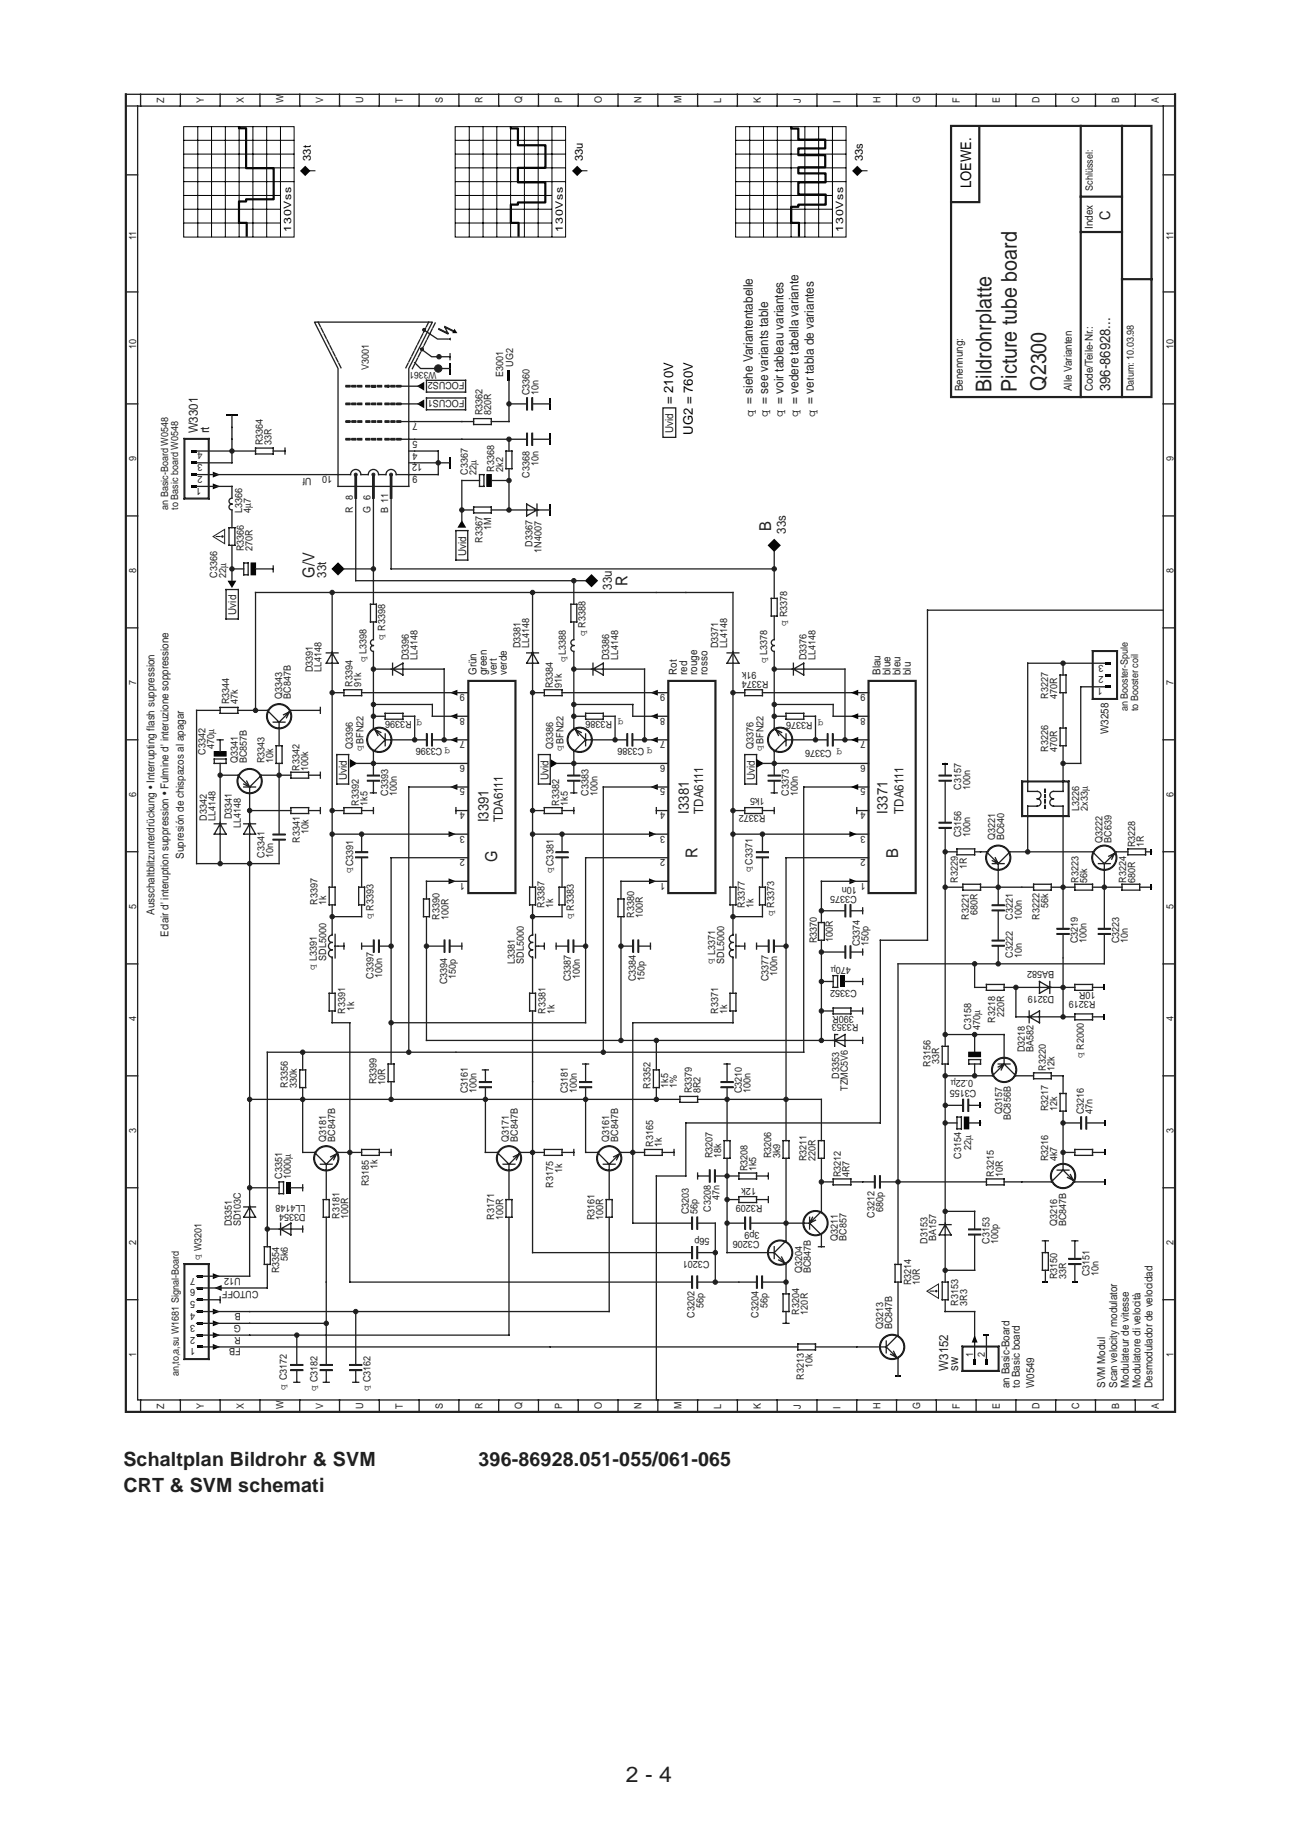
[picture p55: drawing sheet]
<svg xmlns="http://www.w3.org/2000/svg" width="210mm" height="297mm" viewBox="0 0 210 297" stroke-linecap="round" stroke-linejoin="round" font-family="sans-serif">
<defs><g id="words">
<g font-size="3.5" fill="#231f20">
<text x="160.5" y="63.4" transform="rotate(-90 160.5 63.4)">Bildrohrplatte</text>
<text x="164.6" y="63.4" transform="rotate(-90 164.6 63.4)">Picture tube board</text>
<text x="169.3" y="63.2" transform="rotate(-90 169.3 63.2)">Q2300</text>
<text x="101.3" y="288.5">2 - 4</text>
</g>
<g font-size="3.2" fill="#231f20">
<text x="20" y="237.3">Schaltplan Bildrohr &amp; SVM</text>
<text x="77.5" y="237.3">396-86928.051-055/061-065</text>
<text x="20" y="241.4">CRT &amp; SVM schemati</text>
</g>
<g font-size="2.6" fill="#231f20">
<text x="124.8" y="85.9" transform="rotate(-90 124.8 85.9)">B</text>
<text x="50.9" y="93.5" transform="rotate(-90 50.9 93.5)">G/V</text>
<text x="101.5" y="94.9" transform="rotate(-90 101.5 94.9)">R</text>
<text x="80.5" y="139.5" transform="rotate(-90 80.5 139.5)">G</text>
<text x="112.9" y="138.8" transform="rotate(-90 112.9 138.8)">R</text>
<text x="145.3" y="138.8" transform="rotate(-90 145.3 138.8)">B</text>
</g>
<text font-size="2.4" x="157.2" y="30.5" transform="rotate(-90 157.2 30.5)">LOEWE.</text>
<g font-size="2.4" fill="#231f20">
<text x="179.7" y="35.6" transform="rotate(-90 179.7 35.6)">C</text>
<text x="179.7" y="63.3" transform="rotate(-90 179.7 63.3)">396-86928...</text>
<text x="111.5" y="131.7" transform="rotate(-90 111.5 131.7)">I3381</text>
<text x="143.6" y="131.7" transform="rotate(-90 143.6 131.7)">I3371</text>
<text x="79" y="133.1" transform="rotate(-90 79 133.1)">I3391</text>
</g>
<g font-size="2.1">
<text x="108.9" y="65.4" transform="rotate(-90 108.9 65.4)">= 210V</text>
<text x="112.1" y="70.4" transform="rotate(-90 112.1 70.4)">UG2 = 760V</text>
</g>
<g font-size="2.1" fill="#231f20">
<text x="32" y="70.1" transform="rotate(-90 32 70.1)">W3301</text>
<text x="33.9" y="70.2" transform="rotate(-90 33.9 70.2)">rt</text>
<text x="122" y="67.5" transform="rotate(-90 122 67.5)">q = siehe Variantentabelle</text>
<text x="124.3" y="67.5" transform="rotate(-90 124.3 67.5)">q = see variants table</text>
<text x="126.8" y="67.5" transform="rotate(-90 126.8 67.5)">q = voir tableau variantes</text>
<text x="129.2" y="67.5" transform="rotate(-90 129.2 67.5)">q = vedere tabella variante</text>
<text x="132" y="67.5" transform="rotate(-90 132 67.5)">q = ver tabla de variantes</text>
<text x="127.2" y="86.4" transform="rotate(-90 127.2 86.4)">33s</text>
<text x="52.8" y="93.5" transform="rotate(-90 52.8 93.5)">33t</text>
<text x="99" y="95.4" transform="rotate(-90 99 95.4)">33u</text>
<text x="113.8" y="131.7" transform="rotate(-90 113.8 131.7)">TDA6111</text>
<text x="146.2" y="131.7" transform="rotate(-90 146.2 131.7)">TDA6111</text>
<text x="81.4" y="133.1" transform="rotate(-90 81.4 133.1)">TDA6111</text>
<text x="153.4" y="221.8" transform="rotate(-90 153.4 221.8)">W3152</text>
<text x="155.1" y="221.8" transform="rotate(-90 155.1 221.8)">sw</text>
</g>
<g font-size="1.8">
<text x="50.3" y="26.1" transform="rotate(-90 50.3 26.1)">33t</text>
<text x="94.3" y="26.1" transform="rotate(-90 94.3 26.1)">33u</text>
<text x="139.7" y="26.1" transform="rotate(-90 139.7 26.1)">33s</text>
</g>
<g font-size="1.8" fill="#231f20">
<text x="176.8" y="37.1" transform="rotate(-90 176.8 37.1)">Index</text>
<text x="155.8" y="63.3" transform="rotate(-90 155.8 63.3)">Benennung:</text>
<text x="173.5" y="63.3" transform="rotate(-90 173.5 63.3)">Alle Varianten</text>
<text x="176.8" y="63.3" transform="rotate(-90 176.8 63.3)">Code/Teile-Nr.:</text>
<text x="108.9" y="70.1" transform="rotate(-90 108.9 70.1)">Uvid</text>
<text x="75.4" y="90" transform="rotate(-90 75.4 90)">Uvid</text>
<text x="38.2" y="99.5" transform="rotate(-90 38.2 99.5)">Uvid</text>
<text x="77.1" y="109.3" transform="rotate(-90 77.1 109.3)">Grün</text>
<text x="78.8" y="109.3" transform="rotate(-90 78.8 109.3)">green</text>
<text x="80.4" y="109.3" transform="rotate(-90 80.4 109.3)">vert</text>
<text x="82" y="109.3" transform="rotate(-90 82 109.3)">verde</text>
<text x="109.6" y="109.3" transform="rotate(-90 109.6 109.3)">Rot</text>
<text x="111.2" y="109.3" transform="rotate(-90 111.2 109.3)">red</text>
<text x="112.8" y="109.3" transform="rotate(-90 112.8 109.3)">rouge</text>
<text x="114.5" y="109.3" transform="rotate(-90 114.5 109.3)">rosso</text>
<text x="142.5" y="109.3" transform="rotate(-90 142.5 109.3)">Blau</text>
<text x="144.1" y="109.3" transform="rotate(-90 144.1 109.3)">blue</text>
<text x="145.7" y="109.3" transform="rotate(-90 145.7 109.3)">bleu</text>
<text x="147.4" y="109.3" transform="rotate(-90 147.4 109.3)">blu</text>
<text x="179.4" y="118.8" transform="rotate(-90 179.4 118.8)">W3258</text>
<text x="56.1" y="126.2" transform="rotate(-90 56.1 126.2)">Uvid</text>
<text x="88.8" y="126.2" transform="rotate(-90 88.8 126.2)">Uvid</text>
<text x="122.2" y="126.2" transform="rotate(-90 122.2 126.2)">Uvid</text>
<text x="29.8" y="139" transform="rotate(-90 29.8 139)">Supresión de chispazos al apagar</text>
<text x="25" y="148.1" transform="rotate(-90 25 148.1)">Ausschaltblitzunterdrückung • Interrupting flash suppression</text>
<text x="27.3" y="151.7" transform="rotate(-90 27.3 151.7)">Eclair d' interuption suppression • Fulmine d' interuzione soppressione</text>
<text x="163.4" y="224.7" transform="rotate(-90 163.4 224.7)">an Basic-Board</text>
<text x="165" y="224.7" transform="rotate(-90 165 224.7)">to Basic board</text>
<text x="167.3" y="224.7" transform="rotate(-90 167.3 224.7)">W0549</text>
<text x="178.9" y="224.6" transform="rotate(-90 178.9 224.6)">SVM Modul</text>
<text x="180.8" y="224.6" transform="rotate(-90 180.8 224.6)">Scan velocity modulator</text>
<text x="182.7" y="224.6" transform="rotate(-90 182.7 224.6)">Modulateur de vitesse</text>
<text x="184.6" y="224.6" transform="rotate(-90 184.6 224.6)">Modulatore di velocità</text>
<text x="186.5" y="224.6" transform="rotate(-90 186.5 224.6)">Desmodulador de velocidad</text>
</g>
<g font-size="1.7">
<text x="47.1" y="37.5" transform="rotate(-90 47.1 37.5)">130Vss</text>
<text x="91.1" y="37.5" transform="rotate(-90 91.1 37.5)">130Vss</text>
<text x="136.5" y="37.5" transform="rotate(-90 136.5 37.5)">130Vss</text>
</g>
<g font-size="1.6" fill="#231f20">
<text x="26.6" y="16.7" transform="rotate(-90 26.6 16.7)">Z</text>
<text x="33" y="16.7" transform="rotate(-90 33 16.7)">Y</text>
<text x="39.4" y="16.7" transform="rotate(-90 39.4 16.7)">X</text>
<text x="45.9" y="16.7" transform="rotate(-90 45.9 16.7)">W</text>
<text x="52.3" y="16.7" transform="rotate(-90 52.3 16.7)">V</text>
<text x="58.8" y="16.7" transform="rotate(-90 58.8 16.7)">U</text>
<text x="65.2" y="16.7" transform="rotate(-90 65.2 16.7)">T</text>
<text x="71.6" y="16.7" transform="rotate(-90 71.6 16.7)">S</text>
<text x="78.1" y="16.7" transform="rotate(-90 78.1 16.7)">R</text>
<text x="84.5" y="16.7" transform="rotate(-90 84.5 16.7)">Q</text>
<text x="91" y="16.7" transform="rotate(-90 91 16.7)">P</text>
<text x="97.4" y="16.7" transform="rotate(-90 97.4 16.7)">O</text>
<text x="103.8" y="16.7" transform="rotate(-90 103.8 16.7)">N</text>
<text x="110.3" y="16.7" transform="rotate(-90 110.3 16.7)">M</text>
<text x="116.7" y="16.7" transform="rotate(-90 116.7 16.7)">L</text>
<text x="123.2" y="16.7" transform="rotate(-90 123.2 16.7)">K</text>
<text x="129.6" y="16.7" transform="rotate(-90 129.6 16.7)">J</text>
<text x="136" y="16.7" transform="rotate(-90 136 16.7)">I</text>
<text x="142.5" y="16.7" transform="rotate(-90 142.5 16.7)">H</text>
<text x="148.9" y="16.7" transform="rotate(-90 148.9 16.7)">G</text>
<text x="155.3" y="16.7" transform="rotate(-90 155.3 16.7)">F</text>
<text x="161.8" y="16.7" transform="rotate(-90 161.8 16.7)">E</text>
<text x="168.2" y="16.7" transform="rotate(-90 168.2 16.7)">D</text>
<text x="174.7" y="16.7" transform="rotate(-90 174.7 16.7)">C</text>
<text x="181.1" y="16.7" transform="rotate(-90 181.1 16.7)">B</text>
<text x="187.5" y="16.7" transform="rotate(-90 187.5 16.7)">A</text>
<text x="176.8" y="30.9" transform="rotate(-90 176.8 30.9)">Schlüssel:</text>
<text x="22" y="38.9" transform="rotate(-90 22 38.9)">11</text>
<text x="189.9" y="38.9" transform="rotate(-90 189.9 38.9)">11</text>
<text x="22" y="56.5" transform="rotate(-90 22 56.5)">10</text>
<text x="59.7" y="59.9" transform="rotate(-90 59.7 59.9)">V3001</text>
<text x="83.1" y="59.4" transform="rotate(-90 83.1 59.4)">UG2</text>
<text x="189.9" y="56.5" transform="rotate(-90 189.9 56.5)">10</text>
<text x="75.2" y="64.7" transform="rotate(-180 75.2 64.7)">FOCUS1</text>
<text x="75.2" y="61.8" transform="rotate(-180 75.2 61.8)">FOCUS2</text>
<text x="81.4" y="61.1" transform="rotate(-90 81.4 61.1)">E3001</text>
<text x="85.7" y="63.9" transform="rotate(-90 85.7 63.9)">C3360</text>
<text x="87.1" y="63.9" transform="rotate(-90 87.1 63.9)">10n</text>
<text x="183.5" y="63.3" transform="rotate(-90 183.5 63.3)">Datum: 10.03.98</text>
<text x="67.6" y="68.5" transform="rotate(-180 67.6 68.5)">7</text>
<text x="67.6" y="71.3" transform="rotate(-180 67.6 71.3)">5</text>
<text x="78.1" y="67.2" transform="rotate(-90 78.1 67.2)">R3362</text>
<text x="79.5" y="67.2" transform="rotate(-90 79.5 67.2)">820R</text>
<text x="22" y="74.7" transform="rotate(-90 22 74.7)">9</text>
<text x="32.8" y="77.1" transform="rotate(-180 32.8 77.1)">2</text>
<text x="32.8" y="75.2" transform="rotate(-180 32.8 75.2)">3</text>
<text x="32.8" y="73.2" transform="rotate(-180 32.8 73.2)">4</text>
<text x="42.5" y="72.1" transform="rotate(-90 42.5 72.1)">R3364</text>
<text x="43.9" y="72.1" transform="rotate(-90 43.9 72.1)">33R</text>
<text x="50.4" y="77.3" transform="rotate(-180 50.4 77.3)">Uf</text>
<text x="53.8" y="77.1" transform="rotate(-180 53.8 77.1)">10</text>
<text x="67.6" y="77.1" transform="rotate(-180 67.6 77.1)">9</text>
<text x="67.6" y="73.2" transform="rotate(-180 67.6 73.2)">4</text>
<text x="68.3" y="75.2" transform="rotate(-180 68.3 75.2)">12</text>
<text x="75.7" y="76.8" transform="rotate(-90 75.7 76.8)">C3367</text>
<text x="77.1" y="76.8" transform="rotate(-90 77.1 76.8)">22µ</text>
<text x="80" y="76.3" transform="rotate(-90 80 76.3)">R3368</text>
<text x="81.4" y="76.3" transform="rotate(-90 81.4 76.3)">2k2</text>
<text x="85.7" y="77.3" transform="rotate(-90 85.7 77.3)">C3368</text>
<text x="87.1" y="75.4" transform="rotate(-90 87.1 75.4)">10n</text>
<text x="189.9" y="74.7" transform="rotate(-90 189.9 74.7)">9</text>
<text x="27.2" y="82.5" transform="rotate(-90 27.2 82.5)">an Basic-Board W0548</text>
<text x="28.8" y="82.5" transform="rotate(-90 28.8 82.5)">to Basic board W0548</text>
<text x="32.5" y="79" transform="rotate(-180 32.5 79)">1</text>
<text x="39.2" y="83" transform="rotate(-90 39.2 83)">L3366</text>
<text x="40.6" y="83" transform="rotate(-90 40.6 83)">4µ7</text>
<text x="57.1" y="83" transform="rotate(-90 57.1 83)">R 8</text>
<text x="60" y="83" transform="rotate(-90 60 83)">G 6</text>
<text x="62.8" y="83" transform="rotate(-90 62.8 83)">B 11</text>
<text x="39.4" y="89.2" transform="rotate(-90 39.4 89.2)">R3366</text>
<text x="40.9" y="89.2" transform="rotate(-90 40.9 89.2)">270R</text>
<text x="78.1" y="87.9" transform="rotate(-90 78.1 87.9)">R3367</text>
<text x="79.5" y="85.8" transform="rotate(-90 79.5 85.8)">1M</text>
<text x="86.2" y="88.5" transform="rotate(-90 86.2 88.5)">D3367</text>
<text x="87.6" y="89.5" transform="rotate(-90 87.6 89.5)">1N4007</text>
<text x="22" y="92.8" transform="rotate(-90 22 92.8)">8</text>
<text x="35.2" y="93.5" transform="rotate(-90 35.2 93.5)">C3366</text>
<text x="36.6" y="93.5" transform="rotate(-90 36.6 93.5)">22µ</text>
<text x="189.9" y="92.8" transform="rotate(-90 189.9 92.8)">8</text>
<text x="127.3" y="101.4" transform="rotate(-90 127.3 101.4)">q R3378</text>
<text x="59.2" y="107.2" transform="rotate(-90 59.2 107.2)">q L3398</text>
<text x="62.1" y="103.6" transform="rotate(-90 62.1 103.6)">q R3398</text>
<text x="66.2" y="106.9" transform="rotate(-90 66.2 106.9)">D3396</text>
<text x="67.6" y="106.9" transform="rotate(-90 67.6 106.9)">LL4148</text>
<text x="84.2" y="105" transform="rotate(-90 84.2 105)">D3381</text>
<text x="85.7" y="105" transform="rotate(-90 85.7 105)">LL4148</text>
<text x="91.6" y="107.2" transform="rotate(-90 91.6 107.2)">q L3388</text>
<text x="94.8" y="102.9" transform="rotate(-90 94.8 102.9)">q R3388</text>
<text x="98.6" y="106.9" transform="rotate(-90 98.6 106.9)">D3386</text>
<text x="100" y="106.9" transform="rotate(-90 100 106.9)">LL4148</text>
<text x="116.2" y="105" transform="rotate(-90 116.2 105)">D3371</text>
<text x="117.7" y="105" transform="rotate(-90 117.7 105)">LL4148</text>
<text x="124" y="107.4" transform="rotate(-90 124 107.4)">q L3378</text>
<text x="130.5" y="106.9" transform="rotate(-90 130.5 106.9)">D3376</text>
<text x="132" y="106.9" transform="rotate(-90 132 106.9)">LL4148</text>
<text x="178.6" y="107.6" transform="rotate(-180 178.6 107.6)">3</text>
<text x="22" y="110.9" transform="rotate(-90 22 110.9)">7</text>
<text x="45.6" y="113.1" transform="rotate(-90 45.6 113.1)">Q3343</text>
<text x="47.1" y="113.1" transform="rotate(-90 47.1 113.1)">BC847B</text>
<text x="50.6" y="108.8" transform="rotate(-90 50.6 108.8)">D3391</text>
<text x="52.1" y="108.8" transform="rotate(-90 52.1 108.8)">LL4148</text>
<text x="57" y="111.2" transform="rotate(-90 57 111.2)">R3394</text>
<text x="58.5" y="111.2" transform="rotate(-90 58.5 111.2)">91k</text>
<text x="75.2" y="112.4" transform="rotate(-180 75.2 112.4)">9</text>
<text x="89.5" y="111.4" transform="rotate(-90 89.5 111.4)">R3384</text>
<text x="90.9" y="111.4" transform="rotate(-90 90.9 111.4)">91k</text>
<text x="107.7" y="112.4" transform="rotate(-180 107.7 112.4)">9</text>
<text x="122.4" y="108.8" transform="rotate(-180 122.4 108.8)">91k</text>
<text x="124.3" y="110.2" transform="rotate(-180 124.3 110.2)">R3374</text>
<text x="140.1" y="112.4" transform="rotate(-180 140.1 112.4)">9</text>
<text x="169.7" y="113.1" transform="rotate(-90 169.7 113.1)">R3227</text>
<text x="171.1" y="113.1" transform="rotate(-90 171.1 113.1)">470R</text>
<text x="178.4" y="111.4" transform="rotate(-180 178.4 111.4)">1</text>
<text x="178.6" y="109.5" transform="rotate(-180 178.6 109.5)">2</text>
<text x="189.9" y="110.9" transform="rotate(-90 189.9 110.9)">7</text>
<text x="37.1" y="114" transform="rotate(-90 37.1 114)">R3344</text>
<text x="38.5" y="114" transform="rotate(-90 38.5 114)">47k</text>
<text x="66.6" y="116.7" transform="rotate(-180 66.6 116.7)">R3396</text>
<text x="68.3" y="116.7" transform="rotate(-180 68.3 116.7)">q</text>
<text x="75.2" y="120" transform="rotate(-180 75.2 120)">7</text>
<text x="75.2" y="116.2" transform="rotate(-180 75.2 116.2)">8</text>
<text x="99.1" y="116.7" transform="rotate(-180 99.1 116.7)">R3386</text>
<text x="100.9" y="116.6" transform="rotate(-180 100.9 116.6)">q</text>
<text x="107.7" y="120" transform="rotate(-180 107.7 120)">7</text>
<text x="107.7" y="116.2" transform="rotate(-180 107.7 116.2)">8</text>
<text x="131.5" y="116.9" transform="rotate(-180 131.5 116.9)">R3376</text>
<text x="133.3" y="116.7" transform="rotate(-180 133.3 116.7)">q</text>
<text x="140.1" y="120" transform="rotate(-180 140.1 120)">7</text>
<text x="140.1" y="116.2" transform="rotate(-180 140.1 116.2)">8</text>
<text x="182.5" y="115.1" transform="rotate(-90 182.5 115.1)">an Booster-Spule</text>
<text x="184.2" y="115.1" transform="rotate(-90 184.2 115.1)">to Booster coil</text>
<text x="33.2" y="122.1" transform="rotate(-90 33.2 122.1)">C3342</text>
<text x="34.7" y="121.2" transform="rotate(-90 34.7 121.2)">470µ</text>
<text x="38.5" y="123.6" transform="rotate(-90 38.5 123.6)">Q3341</text>
<text x="39.9" y="123.6" transform="rotate(-90 39.9 123.6)">BC857B</text>
<text x="42.8" y="123.6" transform="rotate(-90 42.8 123.6)">R3343</text>
<text x="44.2" y="123.6" transform="rotate(-90 44.2 123.6)">10k</text>
<text x="48.4" y="124.7" transform="rotate(-90 48.4 124.7)">R3342</text>
<text x="49.9" y="124.7" transform="rotate(-90 49.9 124.7)">100k</text>
<text x="57.1" y="121.2" transform="rotate(-90 57.1 121.2)">Q3396</text>
<text x="58.6" y="121.6" transform="rotate(-90 58.6 121.6)">q BFN22</text>
<text x="72.9" y="121.3" transform="rotate(-180 72.9 121.3)">q C3396</text>
<text x="75.2" y="123.8" transform="rotate(-180 75.2 123.8)">6</text>
<text x="89.5" y="121.2" transform="rotate(-90 89.5 121.2)">Q3386</text>
<text x="91" y="121.6" transform="rotate(-90 91 121.6)">q BFN22</text>
<text x="105.6" y="121.3" transform="rotate(-180 105.6 121.3)">q C3386</text>
<text x="107.7" y="123.8" transform="rotate(-180 107.7 123.8)">6</text>
<text x="122" y="121.2" transform="rotate(-90 122 121.2)">Q3376</text>
<text x="123.3" y="121.6" transform="rotate(-90 123.3 121.6)">q BFN22</text>
<text x="136.3" y="121.4" transform="rotate(-180 136.3 121.4)">q C3376</text>
<text x="140.1" y="123.8" transform="rotate(-180 140.1 123.8)">6</text>
<text x="169.7" y="121.7" transform="rotate(-90 169.7 121.7)">R3226</text>
<text x="171.1" y="121.7" transform="rotate(-90 171.1 121.7)">470R</text>
<text x="22" y="129.1" transform="rotate(-90 22 129.1)">6</text>
<text x="58" y="130.5" transform="rotate(-90 58 130.5)">R3392</text>
<text x="59.5" y="130.5" transform="rotate(-90 59.5 130.5)">1k5</text>
<text x="62.8" y="128.8" transform="rotate(-90 62.8 128.8)">C3393</text>
<text x="64.2" y="128.8" transform="rotate(-90 64.2 128.8)">100n</text>
<text x="75.2" y="131.4" transform="rotate(-180 75.2 131.4)">4</text>
<text x="75.2" y="127.6" transform="rotate(-180 75.2 127.6)">5</text>
<text x="90.5" y="130.5" transform="rotate(-90 90.5 130.5)">R3382</text>
<text x="91.9" y="130.5" transform="rotate(-90 91.9 130.5)">1k5</text>
<text x="95.3" y="128.8" transform="rotate(-90 95.3 128.8)">C3383</text>
<text x="96.7" y="128.8" transform="rotate(-90 96.7 128.8)">100n</text>
<text x="107.7" y="131.4" transform="rotate(-180 107.7 131.4)">4</text>
<text x="107.7" y="127.6" transform="rotate(-180 107.7 127.6)">5</text>
<text x="123.7" y="129.1" transform="rotate(-180 123.7 129.1)">1k5</text>
<text x="123.9" y="132" transform="rotate(-180 123.9 132)">R3372</text>
<text x="127.7" y="128.8" transform="rotate(-90 127.7 128.8)">C3373</text>
<text x="129.1" y="128.8" transform="rotate(-90 129.1 128.8)">100n</text>
<text x="140.1" y="131.4" transform="rotate(-180 140.1 131.4)">4</text>
<text x="140.1" y="127.6" transform="rotate(-180 140.1 127.6)">5</text>
<text x="155.6" y="127.9" transform="rotate(-90 155.6 127.9)">C3157</text>
<text x="157" y="127.9" transform="rotate(-90 157 127.9)">100n</text>
<text x="174.6" y="131.2" transform="rotate(-90 174.6 131.2)">L3226</text>
<text x="176.1" y="131.2" transform="rotate(-90 176.1 131.2)">2x33µ</text>
<text x="189.9" y="129.1" transform="rotate(-90 189.9 129.1)">6</text>
<text x="33.5" y="132.9" transform="rotate(-90 33.5 132.9)">D3342</text>
<text x="34.9" y="132.8" transform="rotate(-90 34.9 132.8)">LL4148</text>
<text x="37.5" y="132.6" transform="rotate(-90 37.5 132.6)">D3341</text>
<text x="39" y="134.1" transform="rotate(-90 39 134.1)">LL4148</text>
<text x="48.5" y="136.5" transform="rotate(-90 48.5 136.5)">R3341</text>
<text x="49.9" y="135" transform="rotate(-90 49.9 135)">10k</text>
<text x="75.2" y="135.3" transform="rotate(-180 75.2 135.3)">3</text>
<text x="107.7" y="135.3" transform="rotate(-180 107.7 135.3)">3</text>
<text x="140.1" y="135.3" transform="rotate(-180 140.1 135.3)">3</text>
<text x="155.6" y="135.5" transform="rotate(-90 155.6 135.5)">C3156</text>
<text x="157" y="135.5" transform="rotate(-90 157 135.5)">100n</text>
<text x="161.1" y="136" transform="rotate(-90 161.1 136)">Q3221</text>
<text x="162.5" y="136" transform="rotate(-90 162.5 136)">BC640</text>
<text x="178.5" y="136.4" transform="rotate(-90 178.5 136.4)">Q3222</text>
<text x="179.9" y="136.4" transform="rotate(-90 179.9 136.4)">BC639</text>
<text x="183.7" y="137.1" transform="rotate(-90 183.7 137.1)">R3228</text>
<text x="185.1" y="137.1" transform="rotate(-90 185.1 137.1)">1R</text>
<text x="42.8" y="138.8" transform="rotate(-90 42.8 138.8)">C3341</text>
<text x="44.2" y="138.8" transform="rotate(-90 44.2 138.8)">10n</text>
<text x="56.9" y="141.3" transform="rotate(-90 56.9 141.3)">qC3391</text>
<text x="75.2" y="142.9" transform="rotate(-180 75.2 142.9)">1</text>
<text x="75.2" y="139.1" transform="rotate(-180 75.2 139.1)">2</text>
<text x="89.4" y="141.4" transform="rotate(-90 89.4 141.4)">q C3381</text>
<text x="107.7" y="142.9" transform="rotate(-180 107.7 142.9)">1</text>
<text x="107.7" y="139.1" transform="rotate(-180 107.7 139.1)">2</text>
<text x="121.6" y="141.2" transform="rotate(-90 121.6 141.2)">q C3371</text>
<text x="138.7" y="143.6" transform="rotate(-180 138.7 143.6)">10n</text>
<text x="140.1" y="142.9" transform="rotate(-180 140.1 142.9)">1</text>
<text x="140.1" y="139.1" transform="rotate(-180 140.1 139.1)">2</text>
<text x="155" y="142.9" transform="rotate(-90 155 142.9)">R3229</text>
<text x="156.5" y="140.7" transform="rotate(-90 156.5 140.7)">1R</text>
<text x="174.5" y="142.9" transform="rotate(-90 174.5 142.9)">R3223</text>
<text x="175.9" y="142.9" transform="rotate(-90 175.9 142.9)">56k</text>
<text x="182.3" y="142.9" transform="rotate(-90 182.3 142.9)">R3224</text>
<text x="183.7" y="142.9" transform="rotate(-90 183.7 142.9)">680R</text>
<text x="22" y="147.2" transform="rotate(-90 22 147.2)">5</text>
<text x="51.4" y="146.5" transform="rotate(-90 51.4 146.5)">R3397</text>
<text x="52.8" y="146.5" transform="rotate(-90 52.8 146.5)">1k</text>
<text x="60.2" y="148.8" transform="rotate(-90 60.2 148.8)">q R3393</text>
<text x="71.1" y="148.9" transform="rotate(-90 71.1 148.9)">R3390</text>
<text x="72.6" y="148.9" transform="rotate(-90 72.6 148.9)">100R</text>
<text x="88.1" y="147" transform="rotate(-90 88.1 147)">R3387</text>
<text x="89.5" y="147" transform="rotate(-90 89.5 147)">1k</text>
<text x="92.7" y="148.8" transform="rotate(-90 92.7 148.8)">q R3383</text>
<text x="102.6" y="148.6" transform="rotate(-90 102.6 148.6)">R3380</text>
<text x="104" y="148.6" transform="rotate(-90 104 148.6)">100R</text>
<text x="120.5" y="147" transform="rotate(-90 120.5 147)">R3377</text>
<text x="122" y="147" transform="rotate(-90 122 147)">1k</text>
<text x="125.2" y="148.3" transform="rotate(-90 125.2 148.3)">q R3373</text>
<text x="138.7" y="145" transform="rotate(-180 138.7 145)">C3375</text>
<text x="156.8" y="148.9" transform="rotate(-90 156.8 148.9)">R3221</text>
<text x="158.2" y="148.2" transform="rotate(-90 158.2 148.2)">680R</text>
<text x="163.9" y="148.9" transform="rotate(-90 163.9 148.9)">C3221</text>
<text x="165.4" y="148.9" transform="rotate(-90 165.4 148.9)">100n</text>
<text x="168.2" y="148.9" transform="rotate(-90 168.2 148.9)">R3222</text>
<text x="169.7" y="147" transform="rotate(-90 169.7 147)">56k</text>
<text x="189.9" y="147.2" transform="rotate(-90 189.9 147.2)">5</text>
<text x="52.8" y="155.5" transform="rotate(-90 52.8 155.5)">SDL5000</text>
<text x="132.2" y="152.7" transform="rotate(-90 132.2 152.7)">R3370</text>
<text x="134.8" y="152.6" transform="rotate(-90 134.8 152.6)">100R</text>
<text x="139.1" y="153.2" transform="rotate(-90 139.1 153.2)">C3374</text>
<text x="140.6" y="153.2" transform="rotate(-90 140.6 153.2)">150p</text>
<text x="163.9" y="155.1" transform="rotate(-90 163.9 155.1)">C3222</text>
<text x="165.4" y="155.1" transform="rotate(-90 165.4 155.1)">10n</text>
<text x="174.4" y="152.7" transform="rotate(-90 174.4 152.7)">C3219</text>
<text x="175.9" y="152.7" transform="rotate(-90 175.9 152.7)">100n</text>
<text x="181.1" y="152.7" transform="rotate(-90 181.1 152.7)">C3223</text>
<text x="182.5" y="152.7" transform="rotate(-90 182.5 152.7)">10n</text>
<text x="51" y="157" transform="rotate(-90 51 157)">q L3391</text>
<text x="60.4" y="158.5" transform="rotate(-90 60.4 158.5)">C3397</text>
<text x="61.9" y="158.3" transform="rotate(-90 61.9 158.3)">100n</text>
<text x="72.4" y="159.4" transform="rotate(-90 72.4 159.4)">C3394</text>
<text x="73.8" y="158.4" transform="rotate(-90 73.8 158.4)">150p</text>
<text x="83.3" y="156" transform="rotate(-90 83.3 156)">L3381</text>
<text x="84.8" y="156" transform="rotate(-90 84.8 156)">SDL5000</text>
<text x="92.4" y="158.9" transform="rotate(-90 92.4 158.9)">C3387</text>
<text x="93.8" y="158.4" transform="rotate(-90 93.8 158.4)">100n</text>
<text x="102.9" y="158.9" transform="rotate(-90 102.9 158.9)">C3384</text>
<text x="104.3" y="158.9" transform="rotate(-90 104.3 158.9)">150p</text>
<text x="115.4" y="156" transform="rotate(-90 115.4 156)">q L3371</text>
<text x="117.2" y="156" transform="rotate(-90 117.2 156)">SDL5000</text>
<text x="124.3" y="158.9" transform="rotate(-90 124.3 158.9)">C3377</text>
<text x="125.8" y="157.9" transform="rotate(-90 125.8 157.9)">100n</text>
<text x="137.7" y="156.5" transform="rotate(-180 137.7 156.5)">470µ</text>
<text x="138.7" y="160.3" transform="rotate(-180 138.7 160.3)">C3352</text>
<text x="170.6" y="157.2" transform="rotate(-180 170.6 157.2)">BA582</text>
<text x="170.6" y="161.3" transform="rotate(-180 170.6 161.3)">D3219</text>
<text x="177.3" y="160.6" transform="rotate(-180 177.3 160.6)">10R</text>
<text x="22" y="165.3" transform="rotate(-90 22 165.3)">4</text>
<text x="55.9" y="164.1" transform="rotate(-90 55.9 164.1)">R3391</text>
<text x="57.3" y="163.6" transform="rotate(-90 57.3 163.6)">1k</text>
<text x="88.3" y="164.1" transform="rotate(-90 88.3 164.1)">R3381</text>
<text x="89.7" y="164.1" transform="rotate(-90 89.7 164.1)">1k</text>
<text x="116.2" y="164.1" transform="rotate(-90 116.2 164.1)">R3371</text>
<text x="117.7" y="164.1" transform="rotate(-90 117.7 164.1)">1k</text>
<text x="138.2" y="164.4" transform="rotate(-180 138.2 164.4)">390R</text>
<text x="138.9" y="165.8" transform="rotate(-180 138.9 165.8)">R3353</text>
<text x="157.2" y="166.7" transform="rotate(-90 157.2 166.7)">C3158</text>
<text x="158.6" y="166.7" transform="rotate(-90 158.6 166.7)">470µ</text>
<text x="161.1" y="165.6" transform="rotate(-90 161.1 165.6)">R3218</text>
<text x="162.5" y="164.6" transform="rotate(-90 162.5 164.6)">220R</text>
<text x="177.3" y="162" transform="rotate(-180 177.3 162)">R3219</text>
<text x="189.9" y="165.3" transform="rotate(-90 189.9 165.3)">4</text>
<text x="150.6" y="172.7" transform="rotate(-90 150.6 172.7)">R3156</text>
<text x="152" y="172.2" transform="rotate(-90 152 172.2)">33R</text>
<text x="165.8" y="170.3" transform="rotate(-90 165.8 170.3)">D3218</text>
<text x="167.3" y="170.3" transform="rotate(-90 167.3 170.3)">BA582</text>
<text x="169.2" y="173.3" transform="rotate(-90 169.2 173.3)">R3220</text>
<text x="170.7" y="173.3" transform="rotate(-90 170.7 173.3)">12k</text>
<text x="175.3" y="171.3" transform="rotate(-90 175.3 171.3)">q R2000</text>
<text x="46.6" y="176.1" transform="rotate(-90 46.6 176.1)">R3356</text>
<text x="48" y="176.1" transform="rotate(-90 48 176.1)">330k</text>
<text x="60.9" y="175.5" transform="rotate(-90 60.9 175.5)">R3399</text>
<text x="62.3" y="175.6" transform="rotate(-90 62.3 175.6)">10R</text>
<text x="75.7" y="177" transform="rotate(-90 75.7 177)">C3161</text>
<text x="77.1" y="177" transform="rotate(-90 77.1 177)">100n</text>
<text x="91.9" y="177" transform="rotate(-90 91.9 177)">C3181</text>
<text x="93.3" y="177" transform="rotate(-90 93.3 177)">100n</text>
<text x="105.3" y="176.3" transform="rotate(-90 105.3 176.3)">R3352</text>
<text x="108.1" y="176.1" transform="rotate(-90 108.1 176.1)">1k5</text>
<text x="109.6" y="176.1" transform="rotate(-90 109.6 176.1)">1%</text>
<text x="111.9" y="177" transform="rotate(-90 111.9 177)">R3379</text>
<text x="113.4" y="177" transform="rotate(-90 113.4 177)">8R2</text>
<text x="120.1" y="177" transform="rotate(-90 120.1 177)">C3210</text>
<text x="121.5" y="177" transform="rotate(-90 121.5 177)">100n</text>
<text x="135.8" y="174.6" transform="rotate(-90 135.8 174.6)">D3353</text>
<text x="137.2" y="176.5" transform="rotate(-90 137.2 176.5)">TZMC5V6</text>
<text x="157.5" y="174.8" transform="rotate(-180 157.5 174.8)">0.22µ</text>
<text x="158" y="176.4" transform="rotate(-180 158 176.4)">C3155</text>
<text x="169.7" y="179.9" transform="rotate(-90 169.7 179.9)">R3217</text>
<text x="171.1" y="179.9" transform="rotate(-90 171.1 179.9)">12k</text>
<text x="22" y="183.4" transform="rotate(-90 22 183.4)">3</text>
<text x="52.8" y="184.9" transform="rotate(-90 52.8 184.9)">Q3181</text>
<text x="54.2" y="184.8" transform="rotate(-90 54.2 184.8)">BC847B</text>
<text x="82.4" y="184.8" transform="rotate(-90 82.4 184.8)">Q3171</text>
<text x="83.8" y="184.8" transform="rotate(-90 83.8 184.8)">BC847B</text>
<text x="98.6" y="184.8" transform="rotate(-90 98.6 184.8)">Q3161</text>
<text x="100" y="184.8" transform="rotate(-90 100 184.8)">BC847B</text>
<text x="105.7" y="185.6" transform="rotate(-90 105.7 185.6)">R3165</text>
<text x="107.1" y="185.6" transform="rotate(-90 107.1 185.6)">1k</text>
<text x="162.2" y="180.3" transform="rotate(-90 162.2 180.3)">Q3157</text>
<text x="163.6" y="181.3" transform="rotate(-90 163.6 181.3)">BC856B</text>
<text x="175.4" y="180.3" transform="rotate(-90 175.4 180.3)">C3216</text>
<text x="176.8" y="180.4" transform="rotate(-90 176.8 180.4)">47n</text>
<text x="189.9" y="183.4" transform="rotate(-90 189.9 183.4)">3</text>
<text x="45.6" y="190.8" transform="rotate(-90 45.6 190.8)">C3351</text>
<text x="47.1" y="190.8" transform="rotate(-90 47.1 190.8)">1000µ</text>
<text x="61.1" y="189.2" transform="rotate(-90 61.1 189.2)">1k</text>
<text x="91" y="189.9" transform="rotate(-90 91 189.9)">1k</text>
<text x="115.3" y="187.5" transform="rotate(-90 115.3 187.5)">R3207</text>
<text x="116.7" y="187.5" transform="rotate(-90 116.7 187.5)">18k</text>
<text x="120.9" y="189.6" transform="rotate(-90 120.9 189.6)">R3208</text>
<text x="122.4" y="189.6" transform="rotate(-90 122.4 189.6)">1k5</text>
<text x="124.8" y="187.5" transform="rotate(-90 124.8 187.5)">R3206</text>
<text x="126.3" y="187.5" transform="rotate(-90 126.3 187.5)">3k9</text>
<text x="130.5" y="188" transform="rotate(-90 130.5 188)">R3211</text>
<text x="132" y="188" transform="rotate(-90 132 188)">220R</text>
<text x="136.1" y="190.6" transform="rotate(-90 136.1 190.6)">R3212</text>
<text x="137.5" y="190.6" transform="rotate(-90 137.5 190.6)">4R7</text>
<text x="155.6" y="187.6" transform="rotate(-90 155.6 187.6)">C3154</text>
<text x="157.2" y="186.1" transform="rotate(-90 157.2 186.1)">22µ</text>
<text x="160.9" y="190.5" transform="rotate(-90 160.9 190.5)">R3215</text>
<text x="162.3" y="190.5" transform="rotate(-90 162.3 190.5)">10R</text>
<text x="169.7" y="188" transform="rotate(-90 169.7 188)">R3216</text>
<text x="171.1" y="188" transform="rotate(-90 171.1 188)">4k7</text>
<text x="49.5" y="195.1" transform="rotate(-180 49.5 195.1)">LL4148</text>
<text x="49.5" y="196.6" transform="rotate(-180 49.5 196.6)">D3354</text>
<text x="54.9" y="197.3" transform="rotate(-90 54.9 197.3)">R3181</text>
<text x="56.3" y="197.3" transform="rotate(-90 56.3 197.3)">100R</text>
<text x="59.7" y="192.1" transform="rotate(-90 59.7 192.1)">R3185</text>
<text x="80" y="197.5" transform="rotate(-90 80 197.5)">R3171</text>
<text x="81.4" y="197.5" transform="rotate(-90 81.4 197.5)">100R</text>
<text x="89.5" y="192.3" transform="rotate(-90 89.5 192.3)">R3175</text>
<text x="96.2" y="197.5" transform="rotate(-90 96.2 197.5)">R3161</text>
<text x="97.6" y="197.5" transform="rotate(-90 97.6 197.5)">100R</text>
<text x="111.5" y="196.6" transform="rotate(-90 111.5 196.6)">C3203</text>
<text x="112.9" y="196.6" transform="rotate(-90 112.9 196.6)">56p</text>
<text x="115" y="196.1" transform="rotate(-90 115 196.1)">C3208</text>
<text x="116.4" y="194.3" transform="rotate(-90 116.4 194.3)">47n</text>
<text x="122.3" y="192.3" transform="rotate(-180 122.3 192.3)">12k</text>
<text x="123.4" y="195.1" transform="rotate(-180 123.4 195.1)">R3209</text>
<text x="141.5" y="197.1" transform="rotate(-90 141.5 197.1)">C3212</text>
<text x="142.9" y="196.1" transform="rotate(-90 142.9 196.1)">680p</text>
<text x="22" y="201.6" transform="rotate(-90 22 201.6)">2</text>
<text x="32.4" y="204" transform="rotate(-90 32.4 204)">q W3201</text>
<text x="37.5" y="198.5" transform="rotate(-90 37.5 198.5)">D3351</text>
<text x="39" y="198.5" transform="rotate(-90 39 198.5)">SD103C</text>
<text x="114.8" y="200.4" transform="rotate(-180 114.8 200.4)">56p</text>
<text x="122.9" y="200.9" transform="rotate(-180 122.9 200.9)">C3206</text>
<text x="122.9" y="199.4" transform="rotate(-180 122.9 199.4)">3p9</text>
<text x="135.6" y="200.9" transform="rotate(-90 135.6 200.9)">Q3211</text>
<text x="137" y="200.9" transform="rotate(-90 137 200.9)">BC857</text>
<text x="150.1" y="201.3" transform="rotate(-90 150.1 201.3)">D3153</text>
<text x="151.5" y="200.9" transform="rotate(-90 151.5 200.9)">BA157</text>
<text x="160.1" y="201.3" transform="rotate(-90 160.1 201.3)">C3153</text>
<text x="161.5" y="201.3" transform="rotate(-90 161.5 201.3)">100p</text>
<text x="171.1" y="198.5" transform="rotate(-90 171.1 198.5)">Q3216</text>
<text x="172.5" y="198.5" transform="rotate(-90 172.5 198.5)">BC847B</text>
<text x="189.9" y="201.6" transform="rotate(-90 189.9 201.6)">2</text>
<text x="31.6" y="208.7" transform="rotate(-180 31.6 208.7)">6</text>
<text x="31.6" y="206.8" transform="rotate(-180 31.6 206.8)">7</text>
<text x="39" y="206.9" transform="rotate(-180 39 206.9)">U12</text>
<text x="41.8" y="209" transform="rotate(-180 41.8 209)">CUTOFF</text>
<text x="45.2" y="206.1" transform="rotate(-90 45.2 206.1)">R3354</text>
<text x="46.6" y="204.2" transform="rotate(-90 46.6 204.2)">5k6</text>
<text x="114.8" y="204.2" transform="rotate(-180 114.8 204.2)">C3201</text>
<text x="129.8" y="206.1" transform="rotate(-90 129.8 206.1)">Q3204</text>
<text x="131.2" y="206.1" transform="rotate(-90 131.2 206.1)">BC847B</text>
<text x="147.4" y="208" transform="rotate(-90 147.4 208)">R3214</text>
<text x="148.9" y="208" transform="rotate(-90 148.9 208)">10R</text>
<text x="171.1" y="207.1" transform="rotate(-90 171.1 207.1)">R3150</text>
<text x="172.5" y="207.1" transform="rotate(-90 172.5 207.1)">33R</text>
<text x="176.3" y="206.6" transform="rotate(-90 176.3 206.6)">C3151</text>
<text x="177.8" y="206.6" transform="rotate(-90 177.8 206.6)">10n</text>
<text x="31.6" y="214.5" transform="rotate(-180 31.6 214.5)">3</text>
<text x="31.6" y="212.5" transform="rotate(-180 31.6 212.5)">4</text>
<text x="31.6" y="210.6" transform="rotate(-180 31.6 210.6)">5</text>
<text x="39" y="214.5" transform="rotate(-180 39 214.5)">G</text>
<text x="39" y="212.5" transform="rotate(-180 39 212.5)">B</text>
<text x="112.4" y="213.3" transform="rotate(-90 112.4 213.3)">C3202</text>
<text x="113.9" y="211.7" transform="rotate(-90 113.9 211.7)">56p</text>
<text x="122.8" y="213.3" transform="rotate(-90 122.8 213.3)">C3204</text>
<text x="124.2" y="211.7" transform="rotate(-90 124.2 211.7)">56p</text>
<text x="129.3" y="212.8" transform="rotate(-90 129.3 212.8)">R3204</text>
<text x="130.8" y="212.8" transform="rotate(-90 130.8 212.8)">120R</text>
<text x="142.9" y="215.2" transform="rotate(-90 142.9 215.2)">Q3213</text>
<text x="144.4" y="215.2" transform="rotate(-90 144.4 215.2)">BC847B</text>
<text x="155.1" y="211.4" transform="rotate(-90 155.1 211.4)">R3153</text>
<text x="156.5" y="211.4" transform="rotate(-90 156.5 211.4)">3R3</text>
<text x="22" y="219.7" transform="rotate(-90 22 219.7)">1</text>
<text x="31.6" y="218.3" transform="rotate(-180 31.6 218.3)">1</text>
<text x="31.6" y="216.4" transform="rotate(-180 31.6 216.4)">2</text>
<text x="39" y="216.4" transform="rotate(-180 39 216.4)">R</text>
<text x="39" y="218.3" transform="rotate(-180 39 218.3)">FB</text>
<text x="131.5" y="221.4" transform="rotate(-90 131.5 221.4)">10k</text>
<text x="157.5" y="219.6" transform="rotate(-90 157.5 219.6)">1</text>
<text x="159.4" y="219.7" transform="rotate(-90 159.4 219.7)">2</text>
<text x="189.9" y="219.7" transform="rotate(-90 189.9 219.7)">1</text>
<text x="29" y="222.8" transform="rotate(-90 29 222.8)">an,to,a,su W1681 Signal-Board</text>
<text x="46.3" y="225" transform="rotate(-90 46.3 225)">q C3172</text>
<text x="51.2" y="225.1" transform="rotate(-90 51.2 225.1)">q C3182</text>
<text x="59.7" y="225.2" transform="rotate(-90 59.7 225.2)">q C3162</text>
<text x="130.1" y="223.3" transform="rotate(-90 130.1 223.3)">R3213</text>
<text x="26.6" y="228.1" transform="rotate(-90 26.6 228.1)">Z</text>
<text x="33" y="228.1" transform="rotate(-90 33 228.1)">Y</text>
<text x="39.4" y="228.1" transform="rotate(-90 39.4 228.1)">X</text>
<text x="45.9" y="228.1" transform="rotate(-90 45.9 228.1)">W</text>
<text x="52.3" y="228.1" transform="rotate(-90 52.3 228.1)">V</text>
<text x="58.8" y="228.1" transform="rotate(-90 58.8 228.1)">U</text>
<text x="65.2" y="228.1" transform="rotate(-90 65.2 228.1)">T</text>
<text x="71.6" y="228.1" transform="rotate(-90 71.6 228.1)">S</text>
<text x="78.1" y="228.1" transform="rotate(-90 78.1 228.1)">R</text>
<text x="84.5" y="228.1" transform="rotate(-90 84.5 228.1)">Q</text>
<text x="91" y="228.1" transform="rotate(-90 91 228.1)">P</text>
<text x="97.4" y="228.1" transform="rotate(-90 97.4 228.1)">O</text>
<text x="103.8" y="228.1" transform="rotate(-90 103.8 228.1)">N</text>
<text x="110.3" y="228.1" transform="rotate(-90 110.3 228.1)">M</text>
<text x="116.7" y="228.1" transform="rotate(-90 116.7 228.1)">L</text>
<text x="123.2" y="228.1" transform="rotate(-90 123.2 228.1)">K</text>
<text x="129.6" y="228.1" transform="rotate(-90 129.6 228.1)">J</text>
<text x="136" y="228.1" transform="rotate(-90 136 228.1)">I</text>
<text x="142.5" y="228.1" transform="rotate(-90 142.5 228.1)">H</text>
<text x="148.9" y="228.1" transform="rotate(-90 148.9 228.1)">G</text>
<text x="155.3" y="228.1" transform="rotate(-90 155.3 228.1)">F</text>
<text x="161.8" y="228.1" transform="rotate(-90 161.8 228.1)">E</text>
<text x="168.2" y="228.1" transform="rotate(-90 168.2 228.1)">D</text>
<text x="174.7" y="228.1" transform="rotate(-90 174.7 228.1)">C</text>
<text x="181.1" y="228.1" transform="rotate(-90 181.1 228.1)">B</text>
<text x="187.5" y="228.1" transform="rotate(-90 187.5 228.1)">A</text>
</g>
<text font-size="1.5" fill="#231f20" x="70.6" y="60.1" transform="rotate(-180 70.6 60.1)">W3361</text>
</g></defs>
<path d="M20.4 15.3v213.2h169.8v-213.2M153.9 20.4h32.5v43.9h-32.5zM158.5 20.5v12.2h-4.6M174.9 20.4v43.9M174.9 31.8h6.7M174.9 37.6h6.7M181.6 20.4v43.9M181.6 45.2h4.8M75.8 110.2h7.6v34.4h-7.6zM108.2 110.2h7.6v34.4h-7.6zM140.6 110.2h7.6v34.4h-7.6z" fill="none" stroke="#231f20" stroke-width=".35"/>
<g fill="none" stroke="#231f20" stroke-width=".21">
<path d="M20.4 17.2h169.8M20.4 15.3h169.8M22.3 17.2v209.4h166v-209.4M22.8 15.3v1.9M29.2 15.3v1.9M35.6 15.3v1.9M42.1 15.3v1.9M48.5 15.3v1.9M54.9 15.3v1.9M61.4 15.3v1.9M67.8 15.3v1.9M74.3 15.3v1.9"/>
<path d="M80.7 15.3v1.9M87.1 15.3v1.9M93.6 15.3v1.9M100 15.3v1.9M106.5 15.3v1.9M112.9 15.3v1.9M119.3 15.3v1.9M125.8 15.3v1.9M132.2 15.3v1.9M138.7 15.3v1.9M145.1 15.3v1.9M151.5 15.3v1.9"/>
<path d="M158 15.3v1.9M164.4 15.3v1.9M170.9 15.3v1.9M177.3 15.3v1.9M183.7 15.3v1.9M20.4 28.3h1.9M188.2 28.3h2M20.4 47.3h1.9M50.9 52.1h19.1l-3.8 7.6v19h-11.5v-19zM51.5 52.1l.3 .8M52 53.1l.3 .7M52.4 54l.4 .8"/>
<path d="M52.9 55l.4 .7M53.4 56l.4 .7M53.9 56.9l.3 .7M54.4 57.9l.3 .7M54.8 58.8l.4 .7M66 58.8l-.3 .7M66.5 57.9l-.3 .7M67 56.9l-.4 .7M67.1 59l-.4 .7M67.1 58.7l1 1h4.7M67.5 56l-.4 .7M67.6 58l-.4 .7"/>
<path d="M67.9 55l-.3 .7M68 57.1l-.3 .7M68.1 56.4l1.8 1.3h2.9M68.4 54l-.3 .8M68.5 56.1l-.3 .7M68.7 53.5l2.1 1.4h1.7M68.9 53.1l-.4 .7M69 55.2l-.4 .7M69.4 52.1l-.4 .8M69.5 54.2l-.4 .7M70 53.2l-.4 .8M70.4 52.3l-.3 .7"/>
<path d="M71 53.2l1.5 .7-.5-.9 1.4 .7M71 53.3l1.5 .7M72 52.9l1.4 .7M72.8 57.3v.9M188.3 47.3h1.9M20.4 65.4h1.9M29.8 71h4v9.8h-4zM29.9 71.1h3.8v9.5h-3.8zM31.8 78.7h5.7v1.9a.48 .48 0 0 0-.4 .5 .48 .48 0 0 0 .4 .5 .48 .48 0 0 0-.4 .5 .48 .48 0 0 0 .4 .5v2.8M31.8 73h9.6M37.5 67.3v7.6h-5.7M41.4 72.5h2.8v1h-2.8z"/>
<path d="M44.2 73h1.9M46.1 72.5v1M56 65.4h.6M56 71.1h.6M56 68.2h.6M56 71.2h.6M56 71h.6M56 68.4h.6M56 68.1h.6M56 65.5h.6M56 65.3h.6M56 62.5h.6"/>
<path d="M56 62.6h.6M56 62.4h.6M57 65.4h.6M57 71.1h.6M57 68.2h.6M57 71.2h.6M57 71h.6M57 68.4h.6M57 68.1h.6M57 65.5h.6M57 65.3h.6M57 62.5h.6"/>
<path d="M57 62.6h.6M57 62.4h.6M57.5 77.1v3.5M57.6 77.1v16.9h37.2M57.7 77.1v3.5M57.9 65.4h.6M57.9 71.1h.6M57.9 68.2h.6M57.9 71.2h.6M57.9 71h.6M57.9 68.4h.6M57.9 68.1h.6"/>
<path d="M57.9 65.5h.6M57.9 65.3h.6M57.9 62.5h.6M57.9 62.6h.6M57.9 62.4h.6M59.2 65.4h.6M59.2 71.1h.6M59.2 68.2h.6M59.2 71.2h.6M59.2 71h.6M59.2 68.4h.6M59.2 68.1h.6"/>
<path d="M59.2 65.5h.6M59.2 65.3h.6M59.2 62.5h.6M59.2 62.6h.6M59.2 62.4h.6M60.2 65.4h.6M60.2 71.1h.6M60.2 68.2h.6M60.2 71.2h.6M60.2 71h.6M60.2 68.4h.6M60.2 68.1h.6"/>
<path d="M60.2 65.5h.6M60.2 65.3h.6M60.2 62.5h.6M60.2 62.6h.6M60.2 62.4h.6M60.3 77.1v3.5M60.4 77.1v20.7M60.6 77.1v3.5M61.1 65.4h.6M61.1 71.1h.6M61.1 68.2h.6M61.1 71.2h.6"/>
<path d="M61.1 71h.6M61.1 68.4h.6M61.1 68.1h.6M61.1 65.5h.6M61.1 65.3h.6M61.1 62.5h.6M61.1 62.6h.6M61.1 62.4h.6M62.3 65.4h.6M62.3 71.1h.6M62.3 68.2h.6M62.3 71.2h.6"/>
<path d="M62.3 71h.6M62.3 68.4h.6M62.3 68.1h.6M62.3 65.5h.6M62.3 65.3h.6M62.3 62.5h.6M62.3 62.6h.6M62.3 62.4h.6M63.2 77.1v3.5M63.3 65.4h.6M63.3 71.1h.6M63.3 68.2h.6"/>
<path d="M63.3 77.1v15h62M63.3 71.2h.6M63.3 71h.6M63.3 68.4h.6M63.3 68.1h.6M63.3 65.5h.6M63.3 65.3h.6M63.3 62.5h.6M63.3 62.6h.6M63.3 62.4h.6M63.4 77.1v3.5M64.2 65.4h3.9"/>
<path d="M64.2 71.1h21M64.2 68.2h1.8M64.2 71.2h.6M64.2 71h.6M64.2 68.4h.6M64.2 68.1h.6M64.2 65.5h.6M64.2 65.3h.6M64.2 62.5h3.9M64.2 62.6h.6M64.2 62.4h.6M66.2 73h4.7v3.8h-6.8a.83 .83 0 0 0-.8-.8 .83 .83 0 0 0-.8 .8h-1.2a.83 .83 0 0 0-.9-.8 .83 .83 0 0 0-.8 .8h-1.2a.83 .83 0 0 0-.8-.8 .83 .83 0 0 0-.9 .8h-24.9"/>
<path d="M66.2 68.2h10.4M66.2 74.9h6.6M69 64.4h6.3v1.9h-6.3zM69 61.6h6.3v1.9h-6.3zM76.6 67.8h2.9v.9h-2.9zM77.6 76.8h.7v1.9h-.7zM77.6 77.8h-2.9v6.7M79.5 77.8h2.9M81.9 73h.9v2.9h-.9zM82.4 65.4h2.8M82.4 61.6v6.6h-2.9M82.4 71.1v1.9"/>
<path d="M82.4 75.9v6.7M85.2 64.4v1.9M85.2 70.1v2M85.4 64.4v1.9M85.4 70.1v2M86.1 64.4v1.9M86.1 70.1v2M86.2 65.4h2.9M86.2 64.4v1.9M86.2 70.1v2M86.2 71.1h2.9M107.3 66h2.1v4.8h-2.1z"/>
<path d="M188.3 65.4h1.9M20.4 83.5h1.9M36.6 95.4h2v4.8h-2zM37.1 85.4h.9v2.9h-.9zM37.5 92.1h1.9M37.5 88.3v5.7M39.4 91.1h.8v1.9h-.8zM41.4 92.1h2.8M44.2 91.6v1M53.8 95.9v47.7M55.7 92.1h4.7M60 97.8h.9v2.9h-.9z"/>
<path d="M73.8 85.9h1.9v4.8h-1.9zM74.7 82.6h1.9M76.6 82.1h2.9v.9h-2.9zM79.5 82.6h9.6M85.2 81.6l1.7 1-1.7 .9zM86.2 95.9v47.7M86.9 81.6v1.9M92.4 97.8h.9v2.9h-.9zM92.9 94v3.8M124.8 96.9h1v2.8h-1zM125.3 99.7v3.8a.48 .48 0 0 0-.5 .5 .48 .48 0 0 0 .5 .5 .48 .48 0 0 0-.5 .5 .48 .48 0 0 0 .5 .4v12.5l1.9 1.9M125.3 89.2v7.7"/>
<path d="M188.3 83.5h1.9M188.3 98.8h-38.2v53.4h-7.6v29.6h-31.5v8.6h-4.8v36.2M20.4 119.8h1.9M20.4 101.6h1.9M35.2 119.8h.9M35.6 114.5h2.9v1h-2.9zM35.6 119.8v1.9M35.6 115h-3.8v24.8h13.4v-3.8M38.5 115h4.8l1.9 1.9M41.4 115v-19.1h77.2v47.7M44.2 116.9h1.9M45.2 116.9v3.8"/>
<path d="M45.9 115.7l.9-.5-.4 1M51.8 115h-4.7l-1.9 1.9M51.8 114.5v1M52.8 105.7h1.9M53.8 105.7l.9 1.7h-1.9zM53.8 112.1h1.9M55.7 111.7h2.8v.9h-2.8zM58.5 112.1h17.2M60.4 100.7v2.8a.48 .48 0 0 0-.4 .5 .48 .48 0 0 0 .4 .5 .48 .48 0 0 0-.4 .5 .48 .48 0 0 0 .4 .4v12.5l1.9 1.9M60.4 108.3h11.5v11.5M60.4 114h9.6v1.9h5.7M60.4 115.9h1.9"/>
<path d="M61.6 118.6l-.9-.5 .4 .9M62.3 119.8h6.7M62.3 119.8l-1.9 1.9v3.8M62.3 115.5h2.9v.9h-2.9zM62.3 118.8v1.9M63.5 107.4v1.9M63.5 108.3l1.7-.9v1.9zM65.2 115.9h1.9v3.9M69 118.8v1.9M69.1 118.8v1.9M69.9 118.8v1.9M70 119.8h5.7"/>
<path d="M70 118.8v1.9M85.2 105.7h1.9M86.2 105.7l.9 1.7h-1.9zM86.2 112.1h1.9M88.1 111.7h2.9v.9h-2.9zM91 112.1h17.1M92.9 100.7v2.8a.48 .48 0 0 0-.5 .5 .48 .48 0 0 0 .5 .5 .48 .48 0 0 0-.5 .5 .48 .48 0 0 0 .5 .4v12.5l1.9 1.9M92.9 114h9.5v1.9h5.7M92.9 108.3h11.4v11.5M92.9 115.9h1.9M94.1 118.6l-1-.5 .5 .9M94.8 119.8h6.7"/>
<path d="M94.8 119.8l-1.9 1.9v3.8M94.8 115.5h2.8v.9h-2.8zM94.8 118.8v1.9M96 107.4v1.9M96 108.3l1.6-.9v1.9zM97.6 115.9h1.9v3.9M101.5 118.8v1.9M101.6 118.8v1.9M102.3 118.8v1.9M102.4 119.8h5.7M102.4 118.8v1.9M117.7 105.7h1.9"/>
<path d="M118.6 105.7l1 1.7h-1.9zM118.6 112.1h1.9M120.5 111.7h2.9v.9h-2.9zM123.4 112.1h17.2M125.3 114h9.5v1.9h5.8M125.3 108.3h11.4v11.5M125.3 115.9h1.9M126.5 118.6l-1-.5 .5 .9M127.2 119.8h6.7M127.2 119.8l-1.9 1.9v3.8M127.2 115.5h2.9v.9h-2.9zM127.2 118.8v1.9"/>
<path d="M128.4 107.4v1.9M128.4 108.3l1.7-.9v1.9zM130.1 115.9h1.9v3.9M133.9 118.8v1.9M134 118.8v1.9M134.7 118.8v1.9M134.8 119.8h5.8M134.8 118.8v1.9M171.6 109.3h.9v2.8h-.9zM171.6 117.9h.9v2.8h-.9zM172 107.4v1.9M172 112.1v5.8"/>
<path d="M176.8 105.3h4v7.9h-4zM176.9 105.4h3.8v7.7h-3.8zM178.8 107.4h-12.5v20.7h1.6a.6 .6 0 0 1 .6 .6 .6 .6 0 0 1-.6 .6 .6 .6 0 0 1 .6 .6 .6 .6 0 0 1-.6 .6h-1.6v7.4M178.8 111.2h-3.9v12.4h-2.9M188.3 119.8h1.9M188.3 101.6h1.9M20.4 137.9h1.9M34.7 122.9h1.9v.7h-1.9zM34.7 133.4h1.9M35.6 123.6v16.2M35.6 125.5h2.9l1.9 1.9M35.6 133.4l1 1.6h-1.9z"/>
<path d="M39.4 133.4h2M39.4 126.9l1 .5M39.4 127.4h2M39.9 126.4l.5 1M40.4 133.4l1 1.6h-2zM40.4 127.4v79.2h-8.6M40.4 131.2h6.7M44.2 136h1.9M44.2 135.9h1.9M44.2 135.1h1.9M44.2 135h1.9M44.7 120.7h.9v2.9h-.9z"/>
<path d="M45.2 123.6v11.4M47.1 125.5h-4.8l-1.9 1.9M47.1 125h2.8v1h-2.8zM47.1 130.7h2.8v1h-2.8zM49.9 125.5h1.9M49.9 131.2h1.9M51.8 125v1M51.8 130.7v1M53.8 135h21.9M53.8 131.2h1.9M54.5 122.1h1.9v4.8h-1.9zM55.7 130.7h2.8v1h-2.8z"/>
<path d="M57.6 137.9h1.9M57.6 123.6h18.1M57.6 138h1.9M57.6 138.7h1.9M57.6 138.8h1.9M58.5 135v2.9M58.5 138.8v4.8M58.5 131.2h1.9M59.5 125.5h1.9M59.5 125.6h1.9M59.5 126.3h1.9M59.5 126.4h1.9"/>
<path d="M60 128.3h.9M60.4 126.4v1.9M60.4 130.7v1M73.8 130.7v1M73.8 131.2h1.9M75.7 138.8h-12.4v33.4M75.7 127.4h-9.5v42.9M86.2 135h21.9M86.2 131.2h1.9M87.1 122.1h2v4.8h-2zM88.1 130.7h2.9v1h-2.9zM90 137.9h1.9"/>
<path d="M90 123.6h18.1M90 138h1.9M90 138.7h1.9M90 138.8h1.9M91 135v2.9M91 138.8v4.8M91 131.2h1.9M91.9 125.5h1.9M91.9 125.6h1.9M91.9 126.3h1.9M91.9 126.4h1.9M92.4 128.3h.9"/>
<path d="M92.9 126.4v1.9M92.9 130.7v1M106.2 130.7v1M106.2 131.2h1.9M108.1 138.8h-13.3v26.8h-31.5M108.1 127.4h-10.5v42.9M118.6 135h22M118.6 131.2h1.9M120.5 122.1h1.9v4.8h-1.9zM120.5 130.7h2.9v1h-2.9zM122.4 137.9h1.9M122.4 138h1.9"/>
<path d="M122.4 138.7h1.9M122.4 138.8h1.9M123.4 135v2.9M123.4 138.8v4.8M123.4 123.6h17.2M123.4 131.2h1.9M124.3 125.5h2M124.3 125.6h2M124.3 126.3h2M124.3 126.4h2M124.8 128.3h1M125.3 126.4v1.9"/>
<path d="M125.3 130.7v1M138.7 130.7v1M138.7 131.2h1.9M140.6 138.8h-13.4v45.8M140.6 127.4h-10.5v42.9h-86.8v31.5M152 133.1h1.9M152 133.2h1.9M152 134h1.9M152 134.1h1.9M152 125.5h1.9M152 125.6h1.9M152 126.3h1.9"/>
<path d="M152 126.4h1.9M153 137.9h1.9M153 123.6v1.9M153 126.4v6.7M153 134.1v35.3M154.9 137.4h2.8v1h-2.8zM157.7 137.9h1.9l1.9 1.9M160.6 139.3l.9 .5M160.6 139.8h1.9M161.1 138.8l.4 1M161.5 139.8l2-1.9h13.3l1.9 1.9M161.5 139.8v6.7"/>
<path d="M165.4 126.4h7.6v5.8h-7.6zM165.5 126.6h7.4v5.4h-7.4zM166.3 132.2h.1M169.1 127.8v.4M169.1 128.6v.5M169.1 129.5v.5M169.1 130.4v.5M169.2 127.8v.4M169.2 128.6v.5M169.2 129.5v.5M169.2 130.4v.5M172 126.4h.1"/>
<path d="M172 120.7v7.4h-1.5a.6 .6 0 0 0-.6 .6 .6 .6 0 0 0 .6 .6 .6 .6 0 0 0-.6 .6 .6 .6 0 0 0 .6 .6h1.5v19.8M177.8 139.8h1.9M178.7 139.8v10.5M179.4 138.6l1-.5-.5 1M182.5 137.9h-1.9l-1.9 1.9M182.5 137.4h2.9v1h-2.9zM185.4 137.9h1M188.3 137.9h1.9M20.4 156h1.9M53.3 143.6h.9v2.9h-.9zM53.8 146.5v4.9a.6 .6 0 0 0-.6 .6 .6 .6 0 0 0 .6 .6 .6 .6 0 0 0-.6 .6 .6 .6 0 0 0 .6 .6 .6 .6 0 0 0-.6 .5 .6 .6 0 0 0 .6 .6v5.9M54.2 153.2h1.5"/>
<path d="M54.2 151.2v3.9M55.7 152.7v.9M58 143.6h1v2.9h-1zM58.5 153.2h1.9M58.5 146.5v1.9h-4.7M58.5 152.7v.9M60.4 152.2v1.9M60.6 152.2v1.9M61.3 152.2v1.9M61.4 152.2v1.9M61.4 153.2h1.9M68.5 145.5h1v2.9h-1z"/>
<path d="M69 148.4v20h70.6M69 153.2h2.9M71.9 152.2v1.9M72 152.2v1.9M72.7 152.2v1.9M72.8 153.2h1.9M72.8 152.2v1.9M74.7 152.7v.9M75.7 142.7h-6.7v2.8M85.7 143.6h1v2.9h-1zM86.2 146.5v4.9a.6 .6 0 0 0-.6 .6 .6 .6 0 0 0 .6 .6 .6 .6 0 0 0-.6 .6 .6 .6 0 0 0 .6 .6 .6 .6 0 0 0-.6 .5 .6 .6 0 0 0 .6 .6v5.9M86.7 153.2h1.4"/>
<path d="M86.7 151.2v3.9M88.1 152.7v.9M90 153.2h1.9M90 152.7v.9M90.5 143.6h.9v2.9h-.9zM91 146.5v1.9h-4.8M91.9 152.2v1.9M92 152.2v1.9M92.7 152.2v1.9M92.9 153.2h1.9M92.9 152.2v1.9M100 145.5h1v2.9h-1z"/>
<path d="M100.5 153.2h1.9M100.5 148.4v20M102.4 152.2v1.9M102.5 152.2v1.9M103.2 152.2v1.9M103.4 153.2h1.9M103.4 152.2v1.9M105.3 152.7v.9M108.1 142.7h-7.6v2.8M118.1 143.6h1v2.9h-1zM118.6 146.5v4.9a.6 .6 0 0 0-.6 .6 .6 .6 0 0 0 .6 .6 .6 .6 0 0 0-.6 .6 .6 .6 0 0 0 .6 .6 .6 .6 0 0 0-.6 .5 .6 .6 0 0 0 .6 .6v5.9M119.1 153.2h1.4"/>
<path d="M119.1 151.2v3.9M120.5 152.7v.9M122.4 152.7v.9M122.4 153.2h1.9M122.9 143.6h1v2.9h-1zM123.4 146.5v1.9h-4.8M124.3 152.2v1.9M124.5 152.2v1.9M125.2 152.2v1.9M125.3 153.2h1.9M125.3 152.2v1.9M132.5 149.3h.9v2.9h-.9z"/>
<path d="M132.9 147.4h3.8M132.9 152.2v16.2M132.9 158.9h1.9M132.9 154.1h3.8M134.8 157.9h.8v1.9h-.8zM136.7 146.5v1.9M136.7 153.2v1.9M136.7 158.9h2.9M136.9 146.5v1.9M136.9 153.2v1.9M137.6 146.5v1.9M137.6 153.2v1.9"/>
<path d="M137.7 147.4h1.9M137.7 146.5v1.9M137.7 153.2v1.9M137.7 154.1h1.9M139.6 147v.9M139.6 153.6v1M139.6 158.4v1M140.6 142.7h-7.7v6.6M153 143.6h2.8M155.8 143.1h2.9v1h-2.9zM157.7 156v3.8h1.9M158.7 143.6h8.6"/>
<path d="M159.6 159.4h2.9v.9h-2.9zM160.6 146.5h1.9M160.6 146.6h1.9M160.6 147.3h1.9M160.6 147.4h1.9M160.6 152.2h1.9M160.6 152.3h1.9M160.6 153h1.9M160.6 153.2h1.9M161.5 147.4v4.8M161.5 153.2v2.8M162.5 159.8h11.5"/>
<path d="M164.4 159.8v4.8h9.6M167.3 143.1h2.8v1h-2.8zM168.2 158.9l1.7 .9-1.7 1zM169.9 158.9v1.9M170.1 143.6h3.9M171.1 150.3h1.9M171.1 150.4h1.9M171.1 151.1h1.9M171.1 151.2h1.9M172 151.2v13.4M174 143.1h2.8v1h-2.8zM174 159.4h2.8v.9h-2.8z"/>
<path d="M176.8 159.8h1.9M176.8 143.6h4.8M177.8 150.3h1.9M177.8 150.4h1.9M177.8 151.1h1.9M177.8 151.2h1.9M178.7 151.2v4.8h-33.4v48.7M181.6 143.1h2.8v1h-2.8zM184.4 143.6h2M188.3 156h1.9M20.4 174.2h1.9M40.4 178h69.6"/>
<path d="M48.5 173.2h1v2.9h-1zM49 176.1v10.4h1.9l1.9 2M49 170.3v2.9M53.3 160.8h.9v2.8h-.9zM53.8 163.6v2h2.8v41.9h55.3M62.8 172.2h1v2.9h-1zM63.3 175.1v2.9M77.6 175.1h1.9M77.6 175.2h1.9M77.6 175.9h1.9M77.6 176.1h1.9M78.1 173.2h.9"/>
<path d="M78.6 176.1v10.4h1.9l1.9 2M78.6 173.2v1.9M85.7 160.8h1v2.8h-1zM86.2 163.6v39.2h25.7M93.8 175.1h1.9M93.8 175.2h1.9M93.8 175.9h1.9M93.8 176.1h1.9M94.3 172.2h1M94.8 176.1v10.4h1.9l1.9 2M94.8 172.2v2.9M105.7 173.2h1v2.9h-1z"/>
<path d="M106.2 168.4v4.8M106.2 176.1v1.9M110 177.5h2.9v.9h-2.9zM112.9 178h20v6.6M116.7 175.1h1.9M116.7 175.2h1.9M116.7 175.9h1.9M116.7 176.1h1.9M117.2 172.2h.9M117.7 172.2v2.9M117.7 176.1v8.5M118.1 160.8h1v2.8h-1z"/>
<path d="M118.6 163.6v2h-16.2v32.4h9.5M132.9 163.6h1.9M134.8 163.2h2.9v.9h-2.9zM135.1 168.4l1.6-.9v1.9zM135.6 167.5h-.5v1.9M137.7 163.6h1.9M139.6 163.2v.9M139.6 167.9v1M152.5 169.4h.9v2.8h-.9zM152.9 178.9h2.9M153 172.2v35.3M153 167.5h9.5v4.7"/>
<path d="M155.8 178v1.9M155.9 178v1.9M156.6 178v1.9M156.8 178v1.9M156.8 178.9h1.9M156.8 171.5h1.9v.7h-1.9zM157.7 167.5v2.8M157.7 172.2v1.9M161.5 172.2h2M162.5 172.2l-1.9 1.9h-7.6M162.5 172.2l1.9 1.9h2.9M162.5 172.2l-1 .5"/>
<path d="M162.5 172.2l-.5 1M166.6 163.6v2M166.6 164.6l1.6-1v2zM167.3 173.7h2.8v.9h-2.8zM170.1 174.1h1.9v2.9M171.6 177h.9v2.9h-.9zM172 179.9v9.5M174 164.1h2.8v1h-2.8zM176.8 164.6h1.9M188.3 174.2h1.9M20.4 192.3h1.9M39.4 195.4h2"/>
<path d="M40.4 192.3h4.8M40.4 195.4l1 1.6h-2zM43.3 199h5.7M45.2 191.3h.7v1.9h-.7zM45.4 198v1.9M45.4 199l1.7-1v1.9zM47.1 192.3h1.9M49 191.8v.9M49 198.5v.9M51.8 188.5h2M52.3 194.2h1v2.8h-1zM52.8 188.5v5.7"/>
<path d="M52.8 197v23.9M53.5 187.3l1-.5-.5 .9M58.5 186.1h2.9v.9h-2.9zM58.5 186.5h-3.8l-1.9 2M61.4 186.5h1.9M63.3 186.1v.9M81.4 188.5h1.9M81.9 194.2h.9v2.8h-.9zM82.4 188.5v5.7M82.4 197v19.1h-50.6M83.1 187.3l.9-.5-.4 .9M88.1 186.5h-3.8l-1.9 2"/>
<path d="M88.1 186.1h2.9v.9h-2.9zM91 186.5h1.9M92.9 186.1v.9M97.6 188.5h1.9M98.1 194.2h1v2.8h-1zM98.6 188.5v5.7M98.6 197v15.3h-66.8M99.3 187.3l1-.5-.5 .9M104.3 186.5h-3.8l-1.9 2M104.3 186.1h2.9v.9h-2.9zM107.2 186.5h1.9M109.1 186.1v.9"/>
<path d="M111.9 197v2M112.1 197v2M112.8 197v2M112.9 189.9v.9M112.9 197v2M112.9 198h2.9v9.5M112.9 190.4h1.9M114.8 189.4v1.9M114.9 189.4v1.9M115.6 189.4v1.9M115.8 189.4v1.9M115.8 190.4h3.8"/>
<path d="M117.2 184.6h.9v2.9h-.9zM117.7 187.5v15.3h7.6M117.7 198h2.8M117.7 194.2h1.9M119.6 189.9h2.8v.9h-2.8zM119.6 193.7h2.8v1h-2.8zM120.5 197v2M120.6 197v2M121.4 197v2M121.5 197v2M121.5 198h9.5M122.4 194.2h1.9"/>
<path d="M122.4 190.4h1.9M124.3 189.9v.9M124.3 193.7v1M126.7 184.6h1v2.9h-1zM127.2 187.5v13.4l-1.9 1.9M131 197v2M131 198l1.9 1.9v1.9M131.5 197l-.5 1M132 197.5l-1 .5M132.5 184.6h.9v2.9h-.9zM132.9 191.3h1.9M132.9 187.5v8.6l-1.9 1.9"/>
<path d="M134.8 190.8h2.9v1h-2.9zM137.7 191.3h3.8M141.5 190.4v1.9M141.6 190.4v1.9M142.4 190.4v1.9M142.5 190.4v1.9M142.5 191.3h17.1M152 198.2h1.9M153 198.2l.9 1.7h-1.9zM153 196.1h4.7v2.9M153 181.8h1.9M154.9 180.8h.7v1.9h-.7z"/>
<path d="M156.8 199h1.9M156.8 199.1h1.9M156.8 199.8h1.9M156.8 199.9h1.9M156.8 181.8h1.9M157.7 199.9v5.7h-4.7M159.6 190.8h2.9v1h-2.9zM171.1 189.4h1.9M172 189.4l-1.9 1.9h-7.6M172 189.4l2 1.9h4.7M172 181.8h2.9M172 186.5h2"/>
<path d="M173.2 190.1l.5 1-.9-.5M174 186.1h2.8v.9h-2.8zM174.9 180.8v1.9M175 180.8v1.9M175.7 180.8v1.9M175.9 180.8v1.9M175.9 181.8h2.8M176.8 186.5h1.9M188.3 192.3h1.9M20.4 210.4h1.9M29.8 204.6h4v15.5h-4zM29.9 204.7h3.8v15.2h-3.8z"/>
<path d="M31.8 210.4h3.8M31.8 214.2h21M32.6 218h96.5M35.6 209.9v1M42.8 201.8h.9v2.9h-.9zM43.3 204.7v3.8h-11.5M48 216.1v4.8M57.6 212.3v8.6M111.9 201.8v1.9M111.9 206.6v1.9M112.1 201.8v1.9M112.1 206.6v1.9"/>
<path d="M112.8 201.8v1.9M112.8 206.6v1.9M112.9 201.8v1.9M112.9 206.6v1.9M112.9 202.8h2.9M112.9 207.5h9.5M122.4 206.6v1.9M122.6 206.6v1.9M123.3 206.6v1.9M123.4 206.6v1.9M123.4 207.5h3.8M125.3 201.8v1.9"/>
<path d="M125.3 202.8l1.9 1.9v4.7M126.5 203.5l.5 .9-1-.4M126.7 209.4h1v2.9h-1zM126.7 214.2h1M127.2 212.3v1.9M129.1 217.6h2.9v.9h-2.9zM132 218h11.4M132.5 201.8h.9M143.4 217.1v1.9M143.4 218l1.9 1.9v2.9M144.6 218.7l.5 1-1-.5M144.9 204.7h.9v2.8h-.9z"/>
<path d="M145.3 207.5v8.6l-1.9 1.9M152.5 207.5h.9v2.9h-.9zM153 210.4v1.9h4.7v7.6M155.7 217.9h6v4.1h-6zM155.8 218h5.7v3.8h-5.7zM159.6 216.1v3.8M168.7 202.8h1v2.8h-1zM168.7 200.9h1M169.2 200.9v1.9M169.2 205.6v1.9M173 204.7h1.9M173 204.6h1.9"/>
<path d="M173 203.8h1.9M173 203.7h1.9M173.5 200.9h.9M174 200.9v2.8M174 204.7v2.8M188.3 210.4h1.9M22.8 226.6v1.9M29.2 226.6v1.9M35.6 226.6v1.9M42.1 226.6v1.9M47.1 220.9h1.9M47.1 221h1.9"/>
<path d="M47.1 221.7h1.9M47.1 221.8h1.9M47.6 223.8h.9M48 221.8v2M48.5 226.6v1.9M51.8 220.9h2M51.8 221h2M51.8 221.7h2M51.8 221.8h2M52.3 223.8h1M52.8 221.8v2M54.9 226.6v1.9"/>
<path d="M56.6 220.9h1.9M56.6 221h1.9M56.6 221.7h1.9M56.6 221.8h1.9M57.1 223.8h.9M57.6 221.8v2M61.4 226.6v1.9M67.8 226.6v1.9M74.3 226.6v1.9M80.7 226.6v1.9M87.1 226.6v1.9M93.6 226.6v1.9"/>
<path d="M100 226.6v1.9M106.5 226.6v1.9M112.9 226.6v1.9M119.3 226.6v1.9M125.8 226.6v1.9M132.2 226.6v1.9M138.7 226.6v1.9M145.1 226.6v1.9M151.5 226.6v1.9M158 226.6v1.9M164.4 226.6v1.9M170.9 226.6v1.9"/>
<path d="M177.3 226.6v1.9M183.7 226.6v1.9"/>
<circle cx="45.2" cy="115.9" r="2.03"/>
<circle cx="45.2" cy="115.9" r="1.91"/>
<circle cx="61.4" cy="119.8" r="1.91"/>
<circle cx="61.4" cy="119.8" r="2.03"/>
<circle cx="93.8" cy="119.8" r="2.03"/>
<circle cx="93.8" cy="119.8" r="1.91"/>
<circle cx="126.3" cy="119.8" r="1.91"/>
<circle cx="126.3" cy="119.8" r="2.03"/>
<circle cx="40.4" cy="126.4" r="1.91"/>
<circle cx="40.4" cy="126.4" r="2.03"/>
<circle cx="161.5" cy="138.8" r="1.91"/>
<circle cx="161.5" cy="138.8" r="2.03"/>
<circle cx="178.7" cy="138.8" r="2.03"/>
<circle cx="178.7" cy="138.8" r="1.91"/>
<circle cx="162.5" cy="173.2" r="2.03"/>
<circle cx="162.5" cy="173.2" r="1.91"/>
<circle cx="52.8" cy="187.5" r="1.91"/>
<circle cx="52.8" cy="187.5" r="2.03"/>
<circle cx="82.4" cy="187.5" r="1.91"/>
<circle cx="82.4" cy="187.5" r="2.03"/>
<circle cx="98.6" cy="187.5" r="1.91"/>
<circle cx="98.6" cy="187.5" r="2.03"/>
<circle cx="132" cy="198" r="2.03"/>
<circle cx="132" cy="198" r="1.91"/>
<circle cx="172" cy="190.4" r="1.91"/>
<circle cx="172" cy="190.4" r="2.03"/>
<circle cx="126.3" cy="202.8" r="1.91"/>
<circle cx="126.3" cy="202.8" r="2.03"/>
<circle cx="144.4" cy="218" r="1.91"/>
<circle cx="144.4" cy="218" r="2.03"/>
</g>
<g fill="#000">
<path d="M72.5 54.9l.5-.3v.5zM73.5 53.2l.5 .7h-.8zM34.4 78.3l1.2 .4-1.2 .5zM34.4 76.3l1.2 .5-1.2 .5zM67.5 62.5l1.2-.7v1.4zM67.5 65.4l1.2-.7v1.4zM36.8 94h1.5l-.8 1.2zM74.7 84.2l.8 1.2h-1.5zM72.8 112.1l1.2-.4v.9zM72.8 115.9l1.2-.4v.9zM105.3 115.9l1.2-.4v.9zM105.3 112.1l1.2-.4v.9z"/>
<path d="M137.7 112.1l1.2-.4v.9zM137.7 115.9l1.2-.4v.9zM56.6 122.9l1.2 .7-1.2 .7zM72.6 134.5l1.2 .5-1.2 .5zM72.8 127.4l1.2-.5v1zM72.8 119.8l1.2-.5v.9zM89.1 122.9l1.1 .7-1.1 .7zM105 134.5l1.2 .5-1.2 .5zM105.3 119.8l1.2-.5v.9zM105.3 127.4l1.2-.5v1zM137.5 134.5l1.2 .5-1.2 .5zM137.7 127.4l1.2-.5v1z"/>
<path d="M137.7 119.8l1.2-.5v.9zM72.6 142.2l1.2 .5-1.2 .4zM105 142.2l1.2 .5-1.2 .4zM137.5 142.2l1.2 .5-1.2 .4zM34.4 213.7l1.2 .5-1.2 .5zM34.4 211.8l1.2 .5-1.2 .5zM34.4 217.6l1.2 .4-1.2 .5zM34.4 215.6l1.2 .5-1.2 .5zM34.7 208.5l1.2-.5v1zM157.7 216.1l.5 1.2h-.9z"/>
<path d="M30.9 76.7h.9v.3h-.9z" fill-rule="evenodd"/>
<path d="M30.9 78.6h.9v.4h-.9z" fill-rule="evenodd"/>
<path d="M30.9 72.9h.9v.3h-.9z" fill-rule="evenodd"/>
<path d="M30.9 74.8h.9v.3h-.9z" fill-rule="evenodd"/>
<path d="M36.6 67.1h1.9v.2h-1.9z" fill-rule="evenodd"/>
<path d="M72.6 74h.3v1.9h-.3z" fill-rule="evenodd"/>
<path d="M72.7 58.7h.2v1.9h-.2z" fill-rule="evenodd"/>
<path d="M82.1 59.9h.5v1.7h-.5z" fill-rule="evenodd"/>
<path d="M88.8 70.1h.3v2h-.3z" fill-rule="evenodd"/>
<path d="M88.8 64.4h.3v1.9h-.3z" fill-rule="evenodd"/>
<path d="M53.6 92.1l1.1-1.1 1.1 1.1-1.1 1.1z" fill-rule="evenodd"/>
<path d="M88.8 81.6h.3v1.9h-.3z" fill-rule="evenodd"/>
<path d="M94.7 94l1-1.1 1.1 1.1-1.1 1.1z" fill-rule="evenodd"/>
<path d="M125.3 87.2l1.1 1.1-1.1 1-1.1-1z" fill-rule="evenodd"/>
<path d="M178.8 111h1v.3h-1z" fill-rule="evenodd"/>
<path d="M178.8 109.1h1v.4h-1z" fill-rule="evenodd"/>
<path d="M178.8 107.2h1v.4h-1z" fill-rule="evenodd"/>
<path d="M152.5 123.6h.9v.2h-.9z" fill-rule="evenodd"/>
<path d="M186.2 137.4h.3v1h-.3z" fill-rule="evenodd"/>
<path d="M136 157.9h.7v1.9h-.7z" fill-rule="evenodd"/>
<path d="M186.2 143.1h.3v1h-.3z" fill-rule="evenodd"/>
<path d="M158.5 178.4h.3v1h-.3z" fill-rule="evenodd"/>
<path d="M178.6 164.1h.2v1h-.2z" fill-rule="evenodd"/>
<path d="M178.6 159.4h.2v.9h-.2z" fill-rule="evenodd"/>
<path d="M46.4 191.3h.7v1.9h-.7z" fill-rule="evenodd"/>
<path d="M158.5 181.3h.3v1h-.3z" fill-rule="evenodd"/>
<path d="M178.6 190.8h.3v1h-.3z" fill-rule="evenodd"/>
<path d="M178.6 181.3h.3v1h-.3z" fill-rule="evenodd"/>
<path d="M178.6 186.1h.3v.9h-.3z" fill-rule="evenodd"/>
<path d="M31.8 212.1h1v.4h-1z" fill-rule="evenodd"/>
<path d="M31.8 216h1v.3h-1z" fill-rule="evenodd"/>
<path d="M31.8 214.1h1v.3h-1z" fill-rule="evenodd"/>
<path d="M31.8 217.9h1v.3h-1z" fill-rule="evenodd"/>
<path d="M31.8 210.2h1v.4h-1z" fill-rule="evenodd"/>
<path d="M31.8 206.4h1v.4h-1z" fill-rule="evenodd"/>
<path d="M31.8 208.3h1v.4h-1z" fill-rule="evenodd"/>
<path d="M34.4 206.1l1.2 .5-1.2 .5z" fill-rule="evenodd"/>
<path d="M159.2 216h.9v.3h-.9z" fill-rule="evenodd"/>
<path d="M168.7 207.4h1v.3h-1z" fill-rule="evenodd"/>
<path d="M173.5 207.4h.9v.3h-.9z" fill-rule="evenodd"/>
<path d="M144.9 222.6h.9v.3h-.9z" fill-rule="evenodd"/>
<path d="M157.6 219.9h.3v1h-.3z" fill-rule="evenodd"/>
<path d="M159.5 219.9h.3v1h-.3z" fill-rule="evenodd"/>
</g>
<g fill="#000" stroke="#000" stroke-width=".18">
<path d="M78.8 76.8h.7v1.9h-.7z" fill-rule="evenodd"/>
<path d="M40.6 91.1h.8v1.9h-.8z" fill-rule="evenodd"/>
<path d="M34.7 121.7h1.9v.7h-1.9z" fill-rule="evenodd"/>
<path d="M156.8 170.3h1.9v.7h-1.9z" fill-rule="evenodd"/>
<path d="M156.1 180.8h.7v1.9h-.7z" fill-rule="evenodd"/>
</g>
<path d="M49.4 26.8l.8 .9-.8 .8-.8-.8zM93.4 26.8l.9 .9-.9 .8-.8-.8zM138.7 26.8l.9 .9-.9 .8-.8-.8zM122.4 122.9l1.2 .7-1.2 .7z" fill="#000"/>
<path d="M35 86.8h.6M150.5 209h.7" fill="none" stroke="#231f20" stroke-width=".18"/>
<path d="M34.5 86.9l1.9-1.2v2.3zM150 209l1.9-1.2v2.4z" fill="none" stroke="#231f20" stroke-width=".16"/>
<g fill="#231f20" stroke="#231f20" stroke-width=".16">
<circle cx="36" cy="86.8" r=".12"/>
<circle cx="71" cy="57.7" r=".36"/>
<circle cx="57.6" cy="76.8" r=".24"/>
<circle cx="63.3" cy="76.8" r=".24"/>
<circle cx="60.4" cy="76.8" r=".24"/>
<circle cx="68.6" cy="53.4" r=".24"/>
<circle cx="68.3" cy="56.6" r=".24"/>
<circle cx="70.9" cy="59.7" r=".6"/>
<circle cx="92.9" cy="123.6" r=".36"/>
<circle cx="60.4" cy="123.6" r=".36"/>
<circle cx="125.3" cy="123.6" r=".36"/>
<circle cx="37.5" cy="92.1" r=".36"/>
<circle cx="74.7" cy="82.6" r=".36"/>
<circle cx="40.4" cy="192.3" r=".36"/>
<circle cx="94.8" cy="178" r=".36"/>
<circle cx="40.4" cy="178" r=".36"/>
<circle cx="78.6" cy="178" r=".36"/>
<circle cx="63.3" cy="178" r=".36"/>
<circle cx="49" cy="178" r=".36"/>
<circle cx="106.2" cy="178" r=".36"/>
<circle cx="40.4" cy="139.8" r=".36"/>
<circle cx="35.6" cy="139.8" r=".36"/>
<circle cx="91" cy="135" r=".36"/>
<circle cx="86.2" cy="135" r=".36"/>
<circle cx="86.2" cy="131.2" r=".36"/>
<circle cx="86.2" cy="112.1" r=".36"/>
<circle cx="132" cy="119.8" r=".36"/>
<circle cx="92.9" cy="115.9" r=".36"/>
<circle cx="92.9" cy="114" r=".36"/>
<circle cx="92.9" cy="108.3" r=".36"/>
<circle cx="104.3" cy="119.8" r=".36"/>
<circle cx="43.3" cy="199" r=".36"/>
<circle cx="66.2" cy="170.3" r=".36"/>
<circle cx="49" cy="170.3" r=".36"/>
<circle cx="97.6" cy="170.3" r=".36"/>
<circle cx="53.8" cy="135" r=".36"/>
<circle cx="58.5" cy="135" r=".36"/>
<circle cx="53.8" cy="131.2" r=".36"/>
<circle cx="53.8" cy="112.1" r=".36"/>
<circle cx="67.1" cy="119.8" r=".36"/>
<circle cx="60.4" cy="115.9" r=".36"/>
<circle cx="60.4" cy="114" r=".36"/>
<circle cx="60.4" cy="108.3" r=".36"/>
<circle cx="71.9" cy="119.8" r=".36"/>
<circle cx="123.4" cy="135" r=".36"/>
<circle cx="118.6" cy="135" r=".36"/>
<circle cx="118.6" cy="131.2" r=".36"/>
<circle cx="118.6" cy="112.1" r=".36"/>
<circle cx="99.5" cy="119.8" r=".36"/>
<circle cx="125.3" cy="115.9" r=".36"/>
<circle cx="125.3" cy="114" r=".36"/>
<circle cx="125.3" cy="108.3" r=".36"/>
<circle cx="136.7" cy="119.8" r=".36"/>
<circle cx="106.2" cy="168.4" r=".36"/>
<circle cx="132.9" cy="168.4" r=".36"/>
<circle cx="100.5" cy="168.4" r=".36"/>
<circle cx="132.9" cy="163.6" r=".36"/>
<circle cx="132.9" cy="158.9" r=".36"/>
<circle cx="132.9" cy="154.1" r=".36"/>
<circle cx="69" cy="153.2" r=".36"/>
<circle cx="100.5" cy="153.2" r=".36"/>
<circle cx="92.9" cy="94" r=".36"/>
<circle cx="60.4" cy="92.1" r=".36"/>
<circle cx="125.3" cy="92.1" r=".36"/>
<circle cx="56.6" cy="186.5" r=".36"/>
<circle cx="41.4" cy="115" r=".36"/>
<circle cx="53.8" cy="95.9" r=".36"/>
<circle cx="86.2" cy="95.9" r=".36"/>
<circle cx="82.4" cy="65.4" r=".36"/>
<circle cx="45.2" cy="125.5" r=".36"/>
<circle cx="40.4" cy="131.2" r=".36"/>
<circle cx="35.6" cy="125.5" r=".36"/>
<circle cx="86.2" cy="186.5" r=".36"/>
<circle cx="102.4" cy="186.5" r=".36"/>
<circle cx="70.9" cy="74.9" r=".36"/>
<circle cx="37.5" cy="73" r=".36"/>
<circle cx="82.4" cy="71.1" r=".36"/>
<circle cx="82.4" cy="82.6" r=".36"/>
<circle cx="82.4" cy="77.8" r=".36"/>
<circle cx="48" cy="216.1" r=".36"/>
<circle cx="52.8" cy="214.2" r=".36"/>
<circle cx="57.6" cy="212.3" r=".36"/>
<circle cx="115.8" cy="207.5" r=".36"/>
<circle cx="115.8" cy="202.8" r=".36"/>
<circle cx="127.2" cy="207.5" r=".36"/>
<circle cx="117.7" cy="198" r=".36"/>
<circle cx="117.7" cy="194.2" r=".36"/>
<circle cx="117.7" cy="190.4" r=".36"/>
<circle cx="127.2" cy="198" r=".36"/>
<circle cx="132.9" cy="191.3" r=".36"/>
<circle cx="172" cy="123.6" r=".36"/>
<circle cx="161.5" cy="143.6" r=".36"/>
<circle cx="178.7" cy="143.6" r=".36"/>
<circle cx="166.3" cy="137.9" r=".36"/>
<circle cx="172" cy="143.6" r=".36"/>
<circle cx="145.3" cy="191.3" r=".36"/>
<circle cx="157.7" cy="156" r=".36"/>
<circle cx="161.5" cy="156" r=".36"/>
<circle cx="172" cy="164.6" r=".36"/>
<circle cx="172" cy="159.8" r=".36"/>
<circle cx="164.4" cy="159.8" r=".36"/>
<circle cx="172" cy="107.4" r=".36"/>
<circle cx="153" cy="196.1" r=".36"/>
<circle cx="153" cy="181.8" r=".36"/>
<circle cx="157.7" cy="174.1" r=".36"/>
<circle cx="153" cy="174.1" r=".36"/>
<circle cx="153" cy="167.5" r=".36"/>
<circle cx="157.7" cy="167.5" r=".36"/>
<circle cx="153" cy="143.6" r=".36"/>
<circle cx="153" cy="137.9" r=".36"/>
<circle cx="153" cy="205.6" r=".36"/>
<circle cx="172" cy="186.5" r=".36"/>
<circle cx="172" cy="181.8" r=".36"/>
<circle cx="53.8" cy="148.4" r=".36"/>
<circle cx="86.2" cy="148.4" r=".36"/>
<circle cx="118.6" cy="148.4" r=".36"/>
<circle cx="132.9" cy="147.4" r=".36"/>
<circle cx="117.7" cy="178" r=".36"/>
<circle cx="127.2" cy="178" r=".36"/>
<circle cx="127.2" cy="153.2" r=".36"/>
<circle cx="63.3" cy="165.6" r=".36"/>
<circle cx="63.3" cy="153.2" r=".36"/>
<circle cx="94.8" cy="153.2" r=".36"/>
<circle cx="153" cy="178.9" r=".36"/>
<circle cx="151.5" cy="209" r=".12"/>
</g>
<g fill="none" stroke="#000" stroke-width=".16">
<path d="M29.7 20.5h17.9v17.9h-17.9zM29.7 36.1h15.7M29.7 33.9h15.7M29.7 31.6h15.7M29.7 29.4h17.9M29.7 27.2h17.9M29.7 24.9h17.9M29.7 22.7h17.9M32 20.5v17.9M34.2 20.5v17.9M36.5 20.5v17.9M38.7 20.5v17.9"/>
<path d="M40.9 20.5v17.9M43.2 20.5v17.9M45.4 20.5v17.9M49.7 27.6h1.4M73.7 20.5h17.8v17.9h-17.8zM73.7 36.1h15.6M73.7 33.9h15.6M73.7 31.6h15.6M73.7 29.4h17.9M73.7 27.2h17.9M73.7 24.9h17.9M73.7 22.7h17.9"/>
<path d="M75.9 20.5v17.9M78.2 20.5v17.9M80.4 20.5v17.9M82.6 20.5v17.9M84.9 20.5v17.9M87.1 20.5v17.9M89.3 20.5v17.9M93.8 27.6h1.3M119.1 20.5h17.8v17.9h-17.8zM119.1 36.1h15.6M119.1 33.9h15.6M119.1 31.6h15.6"/>
<path d="M119.1 29.4h17.8M119.1 27.2h17.8M119.1 24.9h17.8M119.1 22.7h17.8M121.3 20.5v17.9M123.6 20.5v17.9M125.8 20.5v17.9M128 20.5v17.9M130.3 20.5v17.9M132.5 20.5v17.9M134.7 20.5v17.9M139.1 27.6h1.3"/>
</g>
<path d="M38.7 20.5v.3h1.1v6.4h4.5v5.1h-4.5v.3h-1.1v3.5h1.2v2.2M82.7 20.5v.3h1.1v2.7h4.5v3.7h-4.5v2.3h4.5v3.3h-4.5v.3h-1.1v3h1.2v2.2M128 20.6v.2h1.2v1.8h4.4v1.4h-4.4v1.1h4.4v2h-4.4v1h4.4v1.4h-4.4v2h4.4v1.6h-4.4v.4h-1.2v2.6h1.3v2.2" fill="none" stroke="#000" stroke-width=".35"/>
<use href="#words"/>
</svg>
